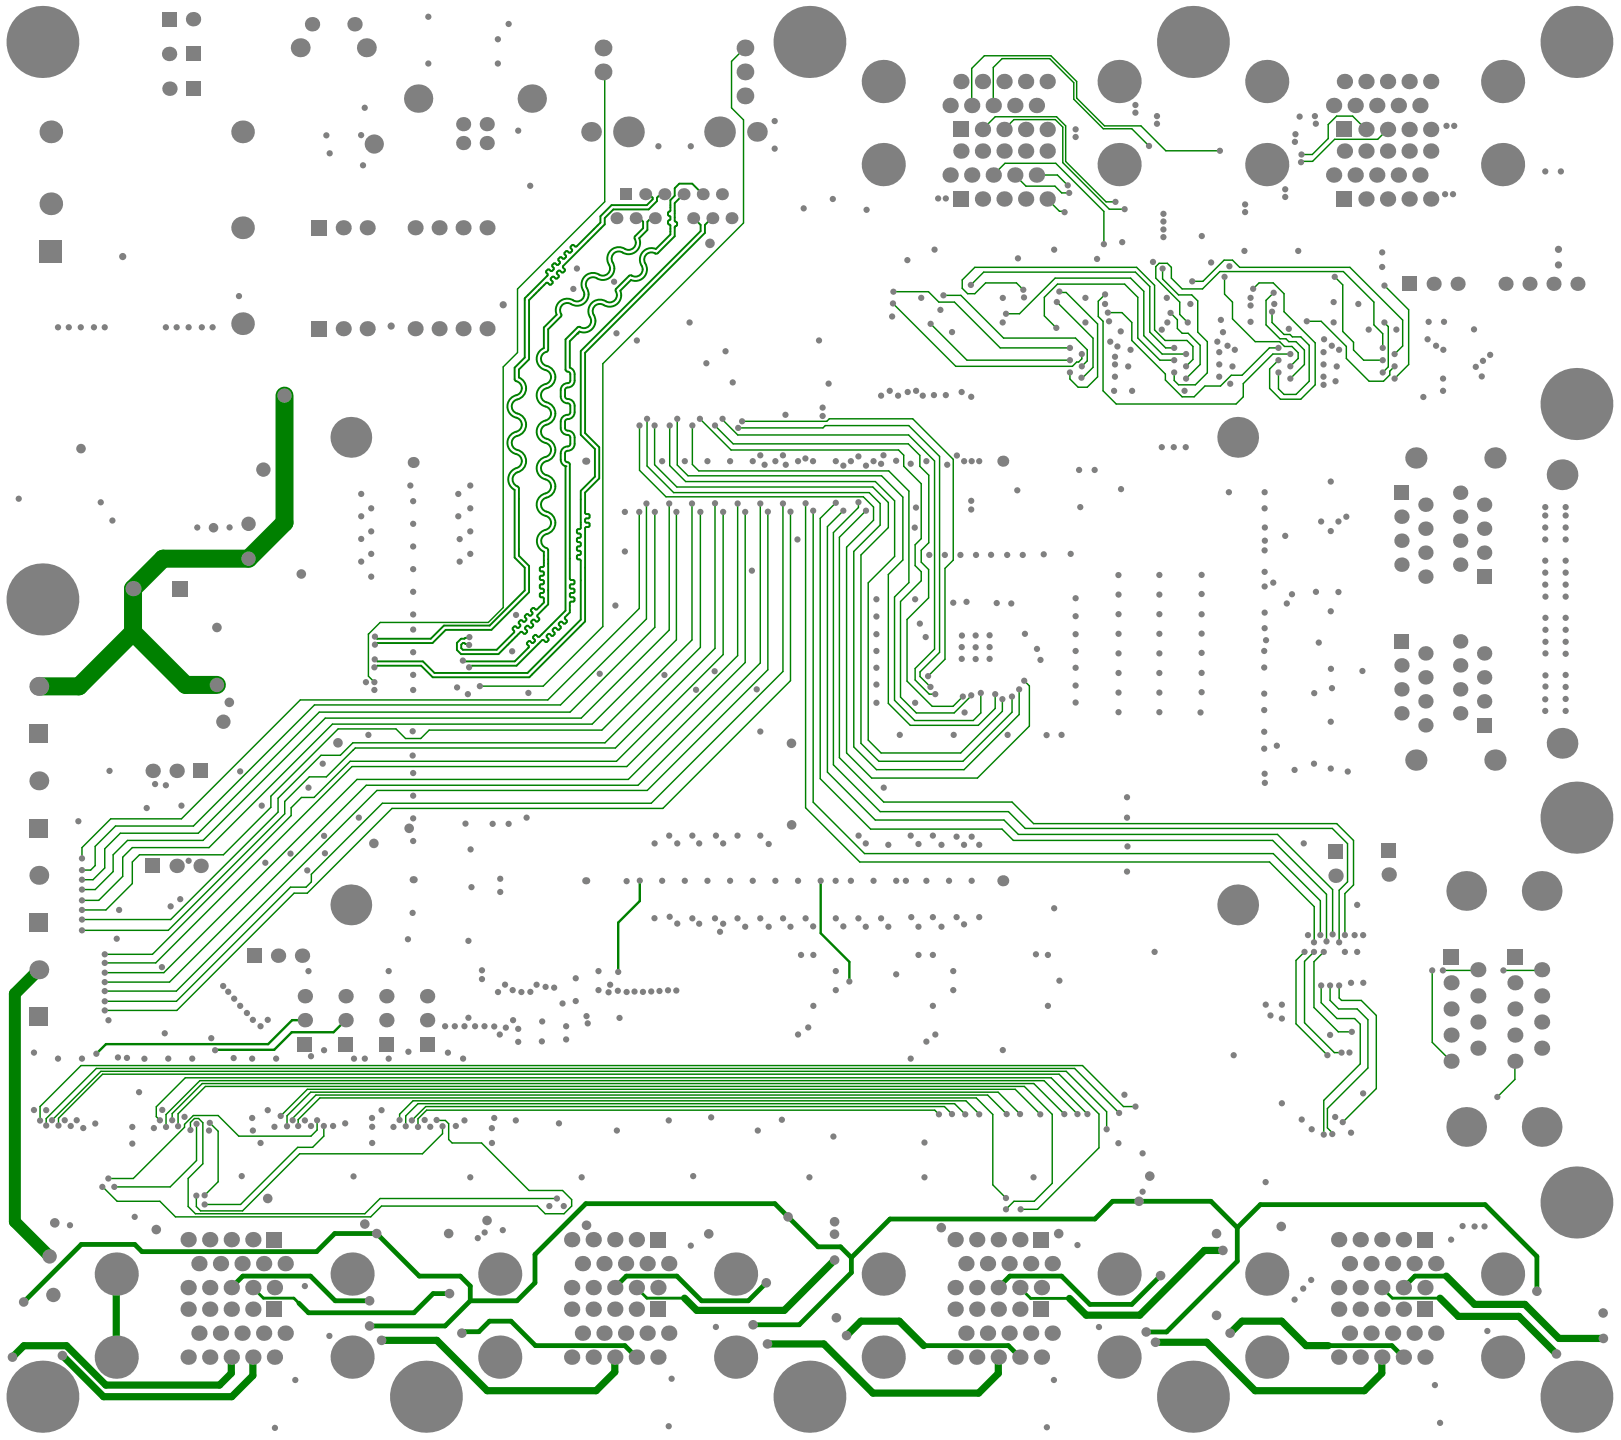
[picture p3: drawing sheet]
<svg xmlns="http://www.w3.org/2000/svg" width="572mm" height="508mm" viewBox="0 0 572 508" stroke-linecap="round" stroke-linejoin="round" font-family="sans-serif">
<g fill="none" stroke="#008000" stroke-width=".51">
<path d="M212.7 25.4l.6 .6v45.2l-30.7 30.7v22.5l-5.1 5v84.9l-5.2 5.3M342.8 37.2v-13.1l4.5-4.4h23.4l9.1 9.1v5.8l9.8 9.8h12.9l8.8 8.8h19.1M350.4 37.2v-13.4l3.1-3.1h16.8l8.5 8.5v5.8l10.4 10.4h10.1l6.1 6.1M346.6 45.7l4.5-4.5h21.6l3.2 3.2v12.6l14.3 14.2h3.3M354.2 45.7l3.5-3.5h14.6l2.6 2.6v12.6l16.4 16.4h5.4M481.9 45.7l-4.7-4.7h-5.7l-2.9 2.9v5l-5.7 5.6h-3.8M489.5 45.7l-3.5 3.4h-15.2l-7.7 7.8h-3.8l-.3 .3M262.3 78.7l-49.6 49.6v92.7l-21.1 21.1h-22.3M350.4 61.7l4.1-4.1h17.9l17 17v11.5M358 61.7l3.9 4h10.3l2.3 2.4h2.7M365.6 61.7h7.4l3.7 3.7M369.4 70.2l4.4 4.3h1.4l.4 .4"/>
<path d="M410.1 94.7v3.7l5.7 5.6h4.6l2.1 2.2v10.9l3.4 3.4v11l-4.2 4.3h-5.9l-1.6-1.6v-2.8M420.6 99.2h3.8l7.4-7.4h3l2.5 2.5h38.9l18.6 18.6v9.2l-2.8 2.8M432 97.7v6.1l2.8 2.8v5.9l8 8h8.6l1.7 1.7h2.7l2.2 2.2v2.1l-2.8 2.7M470.9 97.7l2.8 2.8v16.4l3.8 3.8v2.8l3.6 3.6h6.7M315 107.1l22.2 22.1h41.1l1.5-1.5h.7l1.1-1.1v-1.7M315.2 102.9h12.3l3.7 3.7h5.5l16.2 16.1h24.5M328.3 114.2l12.8 12.9h36.3M332.8 104.2h6.2l15 15.1h25.4l4.2 4.1v3.9l-2 1.9M342.5 100.5l4.5-4.5h53.5l5.1 5.1v16l5.6 5.6h3M354.9 110.7h4.8l12.5-12.6h26.7l4.6 4.7v15.6l6.5 6.5h8.4M361 102.2l-2.4-2.4h-10.9l-3.8 3.8h-2.5l-1.9-1.9v-2.9l4.4-4.5h57.1l6.3 6.4v15.7l3.7 3.7h7.7l2.1 2.1v4.6l-2.4 2.4M372.6 115.7l-4.2-4.3v-6.5l4.7-4.7h23.6l4.7 4.7v14.4l7.8 7.8h5"/>
<path d="M372.8 106.5l12.8 12.8v10.3l-3.7 3.7h-.4M373.7 102.9l.3 .3h2.1l11.1 11.1v18.7l-3.6 3.6h-3.3l-2.9-2.9v-2.3M389.8 103.9l-2.4 2.4v5.4l1.7 1.6v24.6l4.7 4.6h42.3l2.5-2.5v-4.7l10.4-10.4h6.2M390.8 110.3h5l3.5 3.5v6.3l11.8 11.9v2.1l5.9 5.9h4.3l3.8-3.8h5.5l3.8-3.8h3.8l9.6-9.7h3.2M412.9 110.4l2.4 2.4v3.1l1.7 1.7h2.2l4.2 4.2v6.8l-5 5M419 113.8l-2.8-2.9v-4.3l-8.5-8.5v-4l1.2-1.2h2.9l1.4 1.4v3.8l3.8 3.8h7.2l6.1-6.1h43.6l10.8 10.8v8l3.1 3.1v5M442.1 101.9l2.1-2.1h5l3.8 3.8v6.4l11 11v14.8l-5.1 5h-7.2l-3.8-3.8v-6.8l3.1-3.1M448.7 110v3.8l4.3 4.2h2.1l.8 .8h3l3 3v12.7l-4.7 4.6h-4.2l-2-1.9v-5.8M449.3 103.3l-2.7 2.7v8.6l4.9 4.9h2.2l1 1h2.5l3 3v5.1l-5 5M461 113.3h5.1l8.9 8.9v4.3l8 8h5.1l2.2-2.2v-1.4l1.7-1.7M488.4 113.8l1.4 1.4v14.2l-2 2M488.4 100.7l8.5 8.6v19.3l-4.9 5"/>
<path d="M225.6 150.1v15.8l9.3 9.4h69.7l3.6 3.6v4.6l-9.5 9.5v72.6l8.8 8.9h37.3l18.3-18.4v-14.1l-1.8-1.9M228.3 147.7v16.7l9.4 9.4h68.9l3.9 3.8v7.6l-9.3 9.3v69l8 8h30.9l19.4-19.4v-8.9M230.9 150.1v13.9l7.9 7.8h69.1l5.5 5.5v8.8l-9.7 9.7v66.4l6.4 6.4h29.6l17.3-17.4v-5.5M236.3 150.1v14.2l5.6 5.6h66.9l6.8 6.8v19.6l-9.3 9.3v55.5l4.5 4.5h28.1l14.7-14.7v-4.2M238.9 147.7v16.3l3.8 3.9h68.3l7.5 7.5v22.2l-5.1 5.1v45.4l7.7 7.8h24l6-6v-5M244.2 150.1v13.7l2.3 2.3h67l7.1 7.1v32.3l-5 5.1v36.4l7.1 7.2h20.6l2.7-2.7v-7M246.9 147.7l11 11h59.1l1.8 1.9v3.9l6.2 6.2v19.3l-2.2 2.2v7.3l2.2 2.2v3.2l-7.3 7.3v33.7l5.6 5.6h13.3l6-6.2M252.2 150.1l6.5 6.5h61.7l4.1 4.1v3.8l3.2 3.1v23.9l-2.7 2.6v4.2l2.6 2.6v10l-7.6 7.6v21.8l8.9 8.9h7.3l3.5-3.5M254.9 147.7v.4l5.4 5.4h60.2l9.2 9.1v66.4l-6.9 6.8v4.1l5 5h2.1M260.4 151h29.9l.8-.9h29.5l10.9 10.9v69.1l-6.9 6.9v1.7l3.7 3.6M261.8 148.6h29.9l.9-.9h29.4l14.3 14.3v35.6l-2.9 2.9v32.1l-6 5.9M294.8 177.4l-5.4 5.5v91.8l17.7 17.8"/>
<path d="M302.8 177.2v1.9l-8.8 8.8v81.9l16.5 16.5M297.5 180.2l-5.6 5.6v86.6l16.9 16.9M305.5 180.2l-9.4 9.3v77.8l15.7 15.6h45.2l7.6 7.7h107l5.9 5.9M193.3 246.9h-87.4l-41.9 42h-24.9l-10.2 10.1v3.8M197.7 248.7h-86.8l-42.7 42.7h-27.4l-7.2 7.2v6.8l-1.6 1.5h-3.1M201.1 251.2h-88.5l-42.7 42.7h-27.5l-5.4 5.5v6.8l-4.2 4.1h-3.9M205 253.3h-90.3l-43.1 43.2h-26.6l-5.1 5.1v5.9l-6.3 6.3h-4.7M208.9 255.5h-91.6l-43.6 43.5h-27l-3.4 3.4v6.8l-8.5 8.4h-5.9M357 245.7h.1M143.1 260.5l-3.4-3.4h-20.4l-23.7 23.8v3.9l-16.8 16.8h-29.6l-2.5 2.5v7.6l-9.3 9.3h-8.5M221.7 275h-95.8l-68.1 68.1h-20.8M225.1 277h-95.9l-69.4 69.5h-22.8"/>
<path d="M353.5 292.5l4 4h91.5l19 19M354.2 289.3l5.1 5.1h91.4l19.4 19.4M355.8 286.3l5.9 5.9h108.3l5.4 5.4M14.1 390.4l14.5-14.5h353.3l14.4 14.5M67.2 398.6v-2.6l1.4-1.4h1.5l1.5 1.5v14.5l-5.2 5.1M69.3 396.5v12.9l-9.3 9.3h-19.7M74 396.1l3 3v17.8M103.2 394.5v.7M111.9 395.2v3.4l-2.2 2.2h-25.5l-7.2-7.3h-8.8l-3.1 3.1v1.1l-18.1 18h-8.8M154 395.1l3.1 .2 1.2 1.1v5.6l1.2 1.2h10.4l16.7 16.8h11.9M344.4 387.3h-231.6l-7.6 7.7v2.2M352.1 385.3h-242.5l-8.3 8.3v3.7"/>
<path d="M358.2 384.3h-249.8l-9.4 9.4M361.4 383.3h-288.9l-9.7 9.6v4.4M364.7 382.3h-293.4l-10.6 10.6v2.3M368.3 381.2h-297.8l-11.9 12v4.4M370.8 380.2h-305.4l-10.3 10.3v3.4l1.3 1.3M387.7 393l-14.1-14h-337.4l-15.6 15.5M390.4 392.2l-14.3-14.3h-340.5l-17.3 17.3M394.8 392.6l-15.7-15.7h-345.1l-17.7 17.7"/>
</g>
<g fill="none" stroke="#008000" stroke-width=".68">
<path d="M235.7 75.1v.6M235.7 78.1v.7M236.5 76.6v.7M236.5 79.6v3.1l-5.1 5.1M238.9 78.7v.6M241.2 68.5l-3.2 3.1v6.2M247.9 68.5l-3.7-3.7h-4.6l-1.6 1.6v2.7l-1.5 1.5v3.7M221.9 97.3l-4.5 4.6M238 80.2v3.1l-5.9 6M203.7 115.5l-4.2 4.2M197.8 137.6v2.2M201.2 132v2.3"/>
<path d="M201.2 143.2v2.2M201.2 154.4v2.2"/>
</g>
<path d="M41 449.5v29.3M514.4 464.4h21.4l13.3 13.2" fill="none" stroke="#008000" stroke-width="2.5"/>
<path d="M436.5 433.1l-9.3-9.3h-34.7l-6.2 6.2h-72.3l-13.7 13.7M436.5 433.1l8.1-8.1h79.3l18.3 18.2v12.3M436.5 433.1v11.8l-25 25h-7.1M81.6 454.2l4.1-4h23.8l8.8 8.7h12.1M165.9 458.9v-5.2l-3.5-3.5h-14.5l-15-15h-14.8l-6.4 6.3h-61.6l-2.6-2.5h-18.8l-20.3 20.3M165.9 458.9l-8.9 8.9h-26.6M300.3 443.7l-3.8-3.8h-7.9l-15.2-15.3h-66.7l-18 18v9.9l-6.3 6.4h-16.5M300.3 443.7v5.3l-18.3 18.3h-16.3M409.4 450l-10.1 10.2h-14.8" fill="none" stroke="#008000" stroke-width="1.7"/>
<path d="M94.6 368.4h-57.2l-3.4 3.3" fill="none" stroke="#008000" stroke-width=".85"/>
<circle cx="199.5" cy="164.5" r=".34" fill="#008000"/>
<g fill="none" stroke="#008000" stroke-width=".68">
<path d="M230.2 70.3l-2 2.1h-12.4l-4 3.9v2.2l-8.3 8.4M232.3 69.2l-.5 .6v1.1l-3 3h-12.4l-3.1 3v2.3l-14.6 14.6M244.5 77l2.7 2.3v2.2l-42.3 42.3v29.6l5 5v9.8l-5 4.9v13.1M251.3 77l-2.6 2.3v2.9l-42.3 42.3v28.3l5 5v11l-5 5v7.1M192.7 99.8l-6.1 6.1v20.9l-3.5 3.5v2.9M192.7 96.2l.4 .4M193.1 97.2l-8 8v.6M193.2 95.1l-.5 .5M193.3 99.8l.5 .6M193.8 95.1l.4 .4M194.4 98.8l.5 .5M194.8 97.7l-.4 .4"/>
<path d="M194.9 99.9l-.4 .5M194.9 94.1l.4 .3M195.3 95.1l-.5 .4M195.3 93l-.4 .4M195.5 97.7l.5 .5M196 93l.3 .4M196.5 96.6l.5 .5M197 95.5l-.5 .5M197 97.8l-.4 .4M197.1 91.9l.3 .4M197.4 92.9l-.4 .5M197.5 90.8l-.4 .5"/>
<path d="M197.6 95.5l.5 .5M198.1 90.8l.4 .4M198.7 94.5l.5 .5M199.2 95.6l-.4 .4M199.2 89.8l.4 .3M199.6 90.8l-.5 .4M199.6 88.7l-.4 .4M200.3 88.7l.4 .3M201.4 87.6l.3 .4M201.7 88.6l-.4 .4M201.8 86.5l-.4 .5M202.4 86.5l.4 .4"/>
<path d="M222.6 98.8l-3.8 3.7M199.5 119.7v10.6M204.4 117l-3.4 3.4v9.3M199.3 137.6v2.2M202.7 132v2.3M197.8 148.8v2.2M197.8 159.9v2.3M199.3 148.8v2.2M199.3 159.9v2.3M202.7 143.2v2.2M202.7 154.4v2.2M183.1 172.3v23.8l3.5 3.5v9.3l-13.2 13.3h-16.2l-4.6 4.7h-19.6l-.7 .5"/>
<path d="M199.5 164.5v50.9l-9.2 9.2M201 163.8v40.4M191.9 194.6v5M193.4 194.1v19.1l-3.8 3.8M203.5 187.1v.6M203.5 190.2v.6M203.5 193.2v.6M203.5 196.3v.6M204 197.3h.4M204 195.8h.4M204 194.3h.4M204 192.8h.4"/>
<path d="M204 191.2h.4M204 189.7h.4M204 188.2h.4M204 186.7h.4M204.9 197.8v20.8l-18.8 18.8h-32.8l-4.1-4.1h-16.2l-.8-.7M204.9 188.7v.6M204.9 191.7v.6M204.9 194.8v.6M206.4 186.4v32.8l-19.7 19.7h-34l-4.1-4.1h-15.6l-.6 .6h-.3M206.4 183.3v.6M206.9 185.9h.6M206.9 184.4h.6"/>
<path d="M206.9 182.9h.6M206.9 181.4h.6M208 181.8v.6M208 184.9v.6M183.1 220l.4 .3M183.5 218.9l-.4 .4M184.2 218.9l.3 .4M185.1 208.3l-12.4 12.4M185.2 217.8l.4 .4M185.6 218.8l-.4 .5M185.7 216.7l-.5 .5M186.3 216.7l.4 .4"/>
<path d="M187.4 215.7l.4 .3M187.5 219.8l.5 .5M187.8 216.7l-.5 .4M187.8 214.6l-.4 .4M187.9 218.7l-.4 .4M188.5 214.6l.3 .4M188.6 218.7l.5 .5M189.6 217.6l.5 .5M190.1 218.8l-.4 .4M190.4 200.5v.6M190.4 203.6v.6M190.4 206.6v.6"/>
<path d="M190.4 209.6v.7M190.9 204.6h.5M190.9 206.1h.5M190.9 207.7h.5M190.9 209.2h.5M190.9 210.7h.5M190.9 203.1h.5M190.9 201.6h.5M190.9 200.1h.5M191.9 202v.6M191.9 205.1v.6M191.9 208.1v.6"/>
<path d="M191.9 211.2v1.4l-2.4 2.4M197.7 219.4l-.5 .4M198.3 219.4l.5 .5M199.4 218.3l.5 .6M199.9 219.5l-.4 .4M201 206.6v.6M201 209.6v.7M201 212.7v3.3l-1.6 1.7M201.5 204.6h.7M201.5 206.1h.7M201.5 207.7h.7M201.5 209.2h.7"/>
<path d="M201.5 210.7h.7M201.5 212.2h.7M202.7 205.1v.6M202.7 208.1v.6M202.7 211.2v.6M132.3 224.6l.7 .7M165.3 227.2l.2 .3M165.5 227.5h.1M180.9 222.1l.4 .4M181.3 223.1l-6.1 6.1h-11.9l-.6-.5v-1.3l.6-.5M181.4 221l-.5 .5M182 221l.4 .4"/>
<path d="M183.5 221l-.5 .4M183.6 223l-7.7 7.8h-13.3l-1.4-1.5v-2.5l1.5-1.5h1.1M184.3 223l.5 .5M185.3 221.9l.5 .5M185.8 220.8l-.5 .5M185.8 223.1l-.4 .4M186 227.3l.5 .5M186.4 220.8l.5 .6M186.4 226.3l-.4 .4M186.5 228.4l-4.9 4.9h-18l-.3-.3M187.1 226.3l.4 .4M188 220.9l-.4 .5"/>
<path d="M188.2 225.2l.4 .4M188.6 224.1l-.4 .4M188.6 226.3l-.4 .4M189.2 224.1l.5 .5M191.2 225.9l-9 8.9h-15.8l-.6 .6h-.3M191.8 225.9l.6 .5M192.9 224.8l.5 .5M193.3 223.7l-.4 .5M193.4 226l-.4 .4M194 223.7l.5 .5M195.1 222.6l.5 .6M195.5 221.6l-.4 .4"/>
<path d="M195.6 223.8l-.4 .4M196.1 221.6l.6 .5M197.2 220.5l.5 .5M197.7 221.7l-.4 .4"/>
</g>
<path d="M284.2 177.5v107.5l19.1 19.1M286.9 180.2v102.8l18.1 18.1M225.5 214.7l-32.2 32.2M270.9 236.3l-42.6 42.5h-95.3l-70.8 70.8h-25.2M16.3 394.6v2.5M467 388.2v12.1M468.3 397.9l1.7 1.7v.5M196.5 422.8h-62.4l-5.4 5.4" fill="none" stroke="#008000" stroke-width=".51"/>
<circle cx="203.7" cy="117.7" r=".34" fill="#008000"/>
<path d="M224.2 77l.7 .6h1.4l.6 .6v2.3l-2.9 2.8M227.6 68.5l.7 .7h1.4l.5 .6v.5M231 77l-.7 .6h-1.3l-.6 .6v2.9l-2.9 2.9M234.4 68.5l-.7 .7h-1.4M185.1 105.8v20.3l-3.6 3.6v4M196.4 111l-4.5 4.5v7.3M197.8 111.7l-4.4 4.5v7.2M181.5 172.8v23.9l3.6 3.6v8M163.3 226.9h.5l.4 .3h1.1M165.6 224.8l-.3 .2h-1.1l-.4 .3M172.7 220.7h-16.1l-4.6 4.6h-19" fill="none" stroke="#008000" stroke-width=".68"/>
<g fill="none" stroke="#008000" stroke-width=".51">
<path d="M262.8 16.9l-4.7 4.7v16.5l4.2 4.2v36.4M228.1 177.6v40.8l-30.4 30.3M236.1 177.6v44.7l-31.1 31M244.1 177.6v48.2l-31.8 31.8h-60.9l-3 2.9h-5.3M252.2 177.5v51.2l-35.1 35.2h-91.8l-10.2 10.2h-6l-8.7 8.6v4.4l-41 41.1h-30.5M260.2 177.6v53.7l-39.1 39.1h-96.9l-69.3 69.3h-17.9M268.2 177.6v56.3l-43.1 43.1M276.2 177.6v59.3l-46.5 46.5h-94.8l-25.1 25v2.7l-1.8 1.9h-5.5l-40.3 40.2h-25.2M225.5 180.6v34.1M231 180.6v40.7l-29.9 29.9M238.6 180.6v45.1l-29.7 29.8M247.1 180.6v47.8l-33.7 33.7h-88.9l-4.4 4.3h-6.8l-15.2 15.2v4.9l-37.9 37.9h-31.3"/>
<path d="M255.1 180.6v50.3l-37.6 37.7h-94l-12.7 12.7h-4.4l-3.7 3.7v2.7l-48.9 49h-16.8M262.9 180.6v53.1l-41.2 41.3M270.9 180.5v55.8M278.9 180.5v59.6l-45.1 45.1h-95.5l-29.9 29.9h-4.6l-41.4 41.4h-25.4M172.3 219.6h-38.2l-4.1 4.1M130 223.7h.1M130 223.7v14.8l2.1 2.1M124.5 264.7h.1M307.1 292.5h46.4M308.8 289.3h45.4M310.5 286.3h45.3M475.4 297.6v13.5l-3 3v18.3"/>
<path d="M477.5 296.5v15.7l-3.1 3v14.7M303.3 304.1h144.6l15.7 15.8-.1 12.5M305 301.1h144.2l16.6 16.7v12.1M468 315.5v16.6M470.1 313.8v15.8M460.2 335.8l-3 3v22.4l11.1 11.1M463.5 335.8l-3.3 3.3v21.7l10.5 10.5h2.6M467 335.8l-3.5 3.5v16.1l8.6 8.6h4.8M466.1 347.7v6l5.6 5.6h6.2l2 2v14l-12.9 12.9M469.2 347.7v5.2l3 3h6.6l3.8 3.8v17.1l-14.3 14.3v6.8M472.4 347.7v4.4l.9 .8h6.9l5.3 5.3v25.8l-11.8 11.9M505.3 342.3v25.4l6.6 6.7"/>
<path d="M543.9 342.1l-.3 .2h-13.2M14.1 390.4v4.9M20.6 394.5v2.6M114.2 397.2v3.6l-3.9 4h-5.3l-20.1 20.1h-12.7M156.1 397.3v2.6l-7.1 7.1h-43.3l-20.1 20.2h-14.8l-1.5-1.5v-3.9M331.2 393.1l-1.4-1.5h-179.3l-3 3.1v2.9M335.8 393l-2.6-2.6h-183l-4.9 4.9M340.5 393.1l-3.7-3.7h-189.3l-4.4 4.3v3.6M344.4 387.3l5.8 5.9v24.8l4.7 4.6M345.4 393.1l-4.6-4.8h-195.1l-4.7 4.8v2M352.1 385.3l7.8 7.7M355.1 393l-6.7-6.7h-237l-8.2 8.2"/>
<path d="M358.2 384.3l8.8 8.8M361.4 383.3l9.8 9.8v24.3l-6.3 6.4h-7.2l-2.8 2.8M364.7 382.3l10.8 10.7M368.3 381.2l11.8 11.8M370.8 380.2l12.8 12.8M387.7 393v11.9l-21.7 21.7h-5.9M390.4 392.2v6.2M396.3 390.4h4.3M36.1 418.7l5.2 5.1h15.1l5.5 5.5h68.9l3.8-3.8h55l2.7 2.7h6.7l2.7-2.7v-2.3l-3.2-3.2M66.4 415.7v9.9l2.5 2.6h59.8M77 416.9l-4.8 4.8"/>
</g>
<path d="M225.7 310.7v7.2l-7.6 7.6v17.4M289.5 310.7v18.5l10.1 10.1v6.9M107.5 359.9h-4.4l-8.5 8.5M121.9 359.9l-4.2 4.3h-14.8l-6.2 6.1-20.8 .2" fill="none" stroke="#008000" stroke-width=".85"/>
<path d="M13.7 342.1l-8.5 8.5v80.4l12.3 12.2" fill="none" stroke="#008000" stroke-width="4.2"/>
<path d="M100.4 139.6v44.8l-12.7 12.7h-30.2l-10.6 10.6v15.4M46.9 223.1l-19 19h-14.2M46.9 223.1l18.6 18.5h11" fill="none" stroke="#008000" stroke-width="6.4"/>
<path d="M4.4 478.8l4-4.1h15.1l13.8 13.9h40.1l4.2-4.1v-5.7M22 478.2l14.5 14.5h45.3l7.4-7.4M216.9 478.8v5.2l-6.6 6.6h-38.4M270.8 474.1h19.8l17.4 17.4M407.6 473.5h18.1l17.1 17.1h38.5l6.2-6.2v-5.6" fill="none" stroke="#008000" stroke-width="2.5"/>
<circle cx="509" cy="342.3" r=".25" fill="#008000"/>
<path d="M521.4 342.1l-.3 .2h-12.1M534.4 374.4v6.4l-6.2 6.2" fill="none" stroke="#008000" stroke-width=".51"/>
<path d="M158.6 456.4h-5.8l-6.8 6.7h-37.2l-3.4-3.4M270.3 452.5l-6.3 6.4h-16.5l-8.7-8.7h-17.9l-4 4M352.2 454.2l4-4h18.3l10 10M510.2 450.2h-11.1l-4 4M162.9 470.3h.5l.5-.5h5l3.8-3.7h7.6l8.6 8.6h31.5l4.1 4.1M325.9 474.7h29.8l4.1 4.1M468.6 474.7h22.4l4.1 4.1" fill="none" stroke="#008000" stroke-width="1.7"/>
<path d="M294.4 444.5l-17.7 17.8h-30.9l-4.3-4.3M431.4 441.1h-6.5l-22.8 22.9h-18.9l-5.9-6M508 458l6.4 6.4M510.2 450.2l10 10h17.8l12 12h15.6M89.2 478.8v6.5M134.6 472.8h19.5l17.8 17.8M298.7 471.2l5-5.1h13.6l8.6 8.6M352.2 478.8v5.7l-7 7h-37.2M433.9 470.3l4.3-4.2h13.9l8.7 8.6h7.8" fill="none" stroke="#008000" stroke-width="2.5"/>
<path d="M89.2 454.2l3.7 3.8h10.8l1.7 1.7M224.5 454.2l3.7 3.8h13.3M359.8 454.2l3.8 3.8h13.7M487.5 454.2l3.7 3.8h16.8" fill="none" stroke="#008000" stroke-width="1"/>
<g fill="none" stroke="#008000" stroke-width=".68">
<path d="M235.7 78.8l.8 .8M235.7 75.7l.8 .9M236.5 77.3l-.8 .8M236.5 74.3l-.8 .8M238 77.8l.9 .9M238.9 79.3l-.9 .9M192.7 99.8h.6M192.7 95.6v.6M193.1 96.6v.6M193.2 95.1h.6M194.2 95.5h.6M194.4 98.1v.7"/>
<path d="M194.8 97.7h.7M194.9 99.3v.6M194.9 93.4v.7M195.3 94.4v.7M195.3 93h.7M196 98.2h.6M196.3 93.4h.7M196.5 96v.6M197 95.5h.6M197 97.1v.7M197.1 91.3v.6M197.4 92.3v.6"/>
<path d="M197.5 90.8h.6M198.1 96h.7M198.5 91.2h.6M198.7 93.8v.7M199.2 95v.6M199.2 89.1v.7M199.6 90.1v.7M199.6 88.7h.7M200.7 89h.6M201.4 87v.6M201.7 88v.6M201.8 86.5h.6"/>
<path d="M202.8 86.9h.7M222.8 97.2h.1M222.8 97.2l-.9 .1M224 83.3l-.2 .5a2.72 2.72 0 0 1-.3 3.6 2.72 2.72 0 0 1-3.7 .1 4.2 4.2 0 0 0-4.8 1.4 4.2 4.2 0 0 0 .1 5.1 2.63 2.63 0 0 1-1.2 2.9 2.63 2.63 0 0 1-3.1-.3 4.2 4.2 0 0 0-4.9 1.4 4.2 4.2 0 0 0 .1 5.1 2.61 2.61 0 0 1-1.1 2.9 2.61 2.61 0 0 1-3.1-.3 4.1 4.1 0 0 0-4.5 .8 4.1 4.1 0 0 0-.9 4.5M225.5 84a4.1 4.1 0 0 1-1.3 4.9 4.1 4.1 0 0 1-5 0 2.58 2.58 0 0 0-3 .9 2.58 2.58 0 0 0 .1 3.2 4.1 4.1 0 0 1-1.1 4.9 4.1 4.1 0 0 1-5.1 .1 2.58 2.58 0 0 0-3 .9 2.58 2.58 0 0 0 .2 3.2 4.1 4.1 0 0 1-1.2 4.9 4.1 4.1 0 0 1-5.1 .1 2.64 2.64 0 0 0-3 .9 2.64 2.64 0 0 0 .1 3.2l-.3 .5M231.1 89.4h.1M231.1 89.4a2.58 2.58 0 0 0-3.3 .6 2.58 2.58 0 0 0 0 3.3 4.1 4.1 0 0 1-.7 4.6 4.1 4.1 0 0 1-4.5 .9M231.4 87.8a4.2 4.2 0 0 0-4.9 1.4 4.2 4.2 0 0 0 .1 5.1 2.54 2.54 0 0 1-.9 2.8 2.54 2.54 0 0 1-2.9 .1M232.1 89.3l-1 .1M193.8 100.4h.7M204.7 115.4h.1M204.7 115.4l-1 .1"/>
<path d="M217.4 101.9l-.3 .4a2.72 2.72 0 0 1-.3 3.7 2.72 2.72 0 0 1-3.6 0 4.2 4.2 0 0 0-4.9 1.4 4.2 4.2 0 0 0 .1 5.1 2.54 2.54 0 0 1-.9 2.8 2.54 2.54 0 0 1-2.8 .1M218.8 102.5a4.1 4.1 0 0 1-1.3 4.9 4.1 4.1 0 0 1-5 0 2.58 2.58 0 0 0-3 .9 2.58 2.58 0 0 0 .2 3.2 4.1 4.1 0 0 1-.8 4.5 4.1 4.1 0 0 1-4.5 1M181.5 133.7l.2 .5a2.72 2.72 0 0 1 2.4 2.8 2.72 2.72 0 0 1-2.6 2.6 4.1 4.1 0 0 0-2.5 4.4 4.1 4.1 0 0 0 3.7 3.5 2.63 2.63 0 0 1 1.3 3 2.63 2.63 0 0 1-2.5 2 4.1 4.1 0 0 0-2.5 4.4 4.1 4.1 0 0 0 3.7 3.5 2.54 2.54 0 0 1 1.4 2.6 2.54 2.54 0 0 1-2 2.1M183.1 133.2a4.1 4.1 0 0 1 2.5 4.3 4.1 4.1 0 0 1-3.6 3.6 2.63 2.63 0 0 0-1.4 2.9 2.63 2.63 0 0 0 2.5 2.1 4.1 4.1 0 0 1 2.5 4.3 4.1 4.1 0 0 1-3.6 3.5 2.63 2.63 0 0 0-1.4 3 2.63 2.63 0 0 0 2.5 2 4.1 4.1 0 0 1 2.5 4.4 4.1 4.1 0 0 1-3.5 3.5 2.72 2.72 0 0 0-1.3 2.7 2.72 2.72 0 0 0 2 2.3l.3 .5M191.9 122.8a4.1 4.1 0 0 0-2.5 4.4 4.1 4.1 0 0 0 3.6 3.5 2.63 2.63 0 0 1 1.3 3 2.63 2.63 0 0 1-2.5 2 4.1 4.1 0 0 0-2.4 4.4 4.1 4.1 0 0 0 3.6 3.5 2.63 2.63 0 0 1 1.3 2.9 2.63 2.63 0 0 1-2.5 2 4.1 4.1 0 0 0-2.4 4.4 4.1 4.1 0 0 0 3.6 3.6 2.63 2.63 0 0 1 1.3 2.9 2.63 2.63 0 0 1-2.5 2 4.1 4.1 0 0 0-2.4 4.4 4.1 4.1 0 0 0 3.6 3.5 2.63 2.63 0 0 1 1.3 2.9 2.63 2.63 0 0 1-2.5 2.1 4.1 4.1 0 0 0-2.4 4.4 4.1 4.1 0 0 0 3.6 3.5 2.64 2.64 0 0 1 1.3 2.9 2.64 2.64 0 0 1-2.5 2 4.1 4.1 0 0 0-2.4 3.8 4.1 4.1 0 0 0 2.5 3.7M193.4 123.4l-.2 .4a2.73 2.73 0 0 0-2.3 2.9 2.73 2.73 0 0 0 2.6 2.6 4.1 4.1 0 0 1 2.4 4.3 4.1 4.1 0 0 1-3.5 3.5 2.63 2.63 0 0 0-1.5 3 2.63 2.63 0 0 0 2.6 2 4.1 4.1 0 0 1 2.4 4.4 4.1 4.1 0 0 1-3.5 3.5 2.63 2.63 0 0 0-1.5 2.9 2.63 2.63 0 0 0 2.6 2.1 4.1 4.1 0 0 1 2.4 4.3 4.1 4.1 0 0 1-3.5 3.5 2.63 2.63 0 0 0-1.5 3 2.63 2.63 0 0 0 2.6 2.1 4.1 4.1 0 0 1 2.4 4.3 4.1 4.1 0 0 1-3.5 3.5 2.63 2.63 0 0 0-1.5 2.9 2.63 2.63 0 0 0 2.6 2.1 4.1 4.1 0 0 1 2.4 4.3 4.1 4.1 0 0 1-3.5 3.6 2.71 2.71 0 0 0-1.4 2.8 2.71 2.71 0 0 0 2.2 2.2l.2 .5M197.8 139.8a2.59 2.59 0 0 0 2.8 2.5l.6 .9M199.3 139.8a1.13 1.13 0 0 0 1.5 1l1.4 .9 .5 1.5M199.5 130.3l.2 .6 .6 .2a.91 .91 0 0 1 .9 .9M201 129.7l1.2 .9 .5 1.4M201.2 134.3a1.13 1.13 0 0 1-1.5 .9l-1.4 .9-.5 1.5M202.7 134.3a2.59 2.59 0 0 1-2.8 2.5l-.6 .8"/>
<path d="M197.8 151a2.59 2.59 0 0 0 2.8 2.5l.6 .9M199.3 151a1.13 1.13 0 0 0 1.5 1l1.4 .8 .5 1.6M201.2 145.4a1.13 1.13 0 0 1-1.5 1l-1.4 .8-.5 1.6M201.2 156.6a1.13 1.13 0 0 1-1.5 1l-1.4 .8-.5 1.5M202.7 156.6a2.59 2.59 0 0 1-2.8 2.5l-.6 .8M202.7 145.4a2.59 2.59 0 0 1-2.8 2.5l-.6 .9M182 165.2a4.2 4.2 0 0 0-2.7 3.6 4.2 4.2 0 0 0 2.2 4M197.8 162.2l.5 1.4 1.2 .9M199.3 162.2a1.46 1.46 0 0 0 1.5 1.1l.2 .5M191.9 199.6l-.5 .5M203.5 196.9l.5 .4M203.5 193.8l.5 .5"/>
<path d="M203.5 190.8l.5 .4M203.5 187.7l.5 .5M204 195.8l-.5 .5M204 192.8l-.5 .4M204 189.7l-.5 .5M204 186.7l-.5 .4M204.4 197.3l.5 .5M204.4 194.3l.5 .5M204.4 191.2l.5 .5M204.4 188.2l.5 .5M204.9 195.4l-.5 .4M204.9 192.3l-.5 .5"/>
<path d="M204.9 189.3l-.5 .4M204.9 186.2l-.5 .5M206.4 183.9l.5 .5M206.4 180.9l.5 .5M206.9 185.9l-.5 .5M206.9 182.9l-.5 .4M207.5 184.4l.5 .5M207.5 181.4l.5 .4M208 185.5l-.5 .4M208 182.4l-.5 .5M183.1 219.3v.7M183.5 218.9h.7"/>
<path d="M184.5 219.3h.7M185.2 217.2v.6M185.6 218.2v.6M185.7 216.7h.6M186.7 217.1h.6M187.4 215v.7M187.5 219.1v.7M187.8 216v.7M187.8 214.6h.7M187.9 218.7h.7M188.8 215h.7M189.1 219.2h.6"/>
<path d="M189.6 217v.6M190.1 218.1v.7M190.4 210.3l.5 .4M190.4 207.2l.5 .5M190.4 204.2l.5 .4M190.4 201.1l.5 .5M190.9 209.2l-.5 .4M190.9 206.1l-.5 .5M190.9 203.1l-.5 .5M190.9 200.1l-.5 .4M191.4 210.7l.5 .5M191.4 207.7l.5 .4"/>
<path d="M191.4 204.6l.5 .5M191.4 201.6l.5 .4M191.9 208.7l-.5 .5M191.9 205.7l-.5 .4M191.9 202.6l-.5 .5M197.2 219.8v.7M197.7 219.4h.6M198.8 219.9h.7M199.4 217.7v.6M199.9 218.9v.6M201 204.2l.5 .4M201 207.2l.5 .5"/>
<path d="M201 210.3l.5 .4M201.5 206.1l-.5 .5M201.5 209.2l-.5 .4M201.5 212.2l-.5 .5M202.2 204.6l.5 .5M202.2 207.7l.5 .4M202.2 210.7l.5 .5M202.7 205.7l-.5 .4M202.7 208.7l-.5 .5M202.7 211.8l-.5 .4M180.9 221.5v.6M181.3 222.5v.6"/>
<path d="M181.4 221h.6M182.4 221.4h.6M183.5 220.3v.7M183.6 223h.7M184.8 223.5h.6M185.3 221.3v.6M185.8 220.8h.6M185.8 222.4v.7M186 226.7v.6M186.4 226.3h.7M186.5 227.8v.6M186.9 221.4h.7"/>
<path d="M187.5 226.7h.7M188 220.3v.6M188.2 224.5v.7M188.6 224.1h.6M188.6 225.6v.7M189.7 224.6h.6M191.2 225.9h.6M192.4 226.4h.6M192.9 224.2v.6M193.3 223.7h.7M193.4 225.3v.7M194.5 224.2h.7"/>
<path d="M195.1 222v.6M195.5 221.6h.6M195.6 223.2v.6M196.7 222.1h.6M197.7 221v.7"/>
</g>
<g fill="#808080">
<circle cx="430.4" cy="53.2" r="1.1"/>
<circle cx="405.4" cy="51.5" r="1.1"/>
<circle cx="389.4" cy="86.1" r="1.1"/>
<circle cx="396.7" cy="73.8" r="1.1"/>
<circle cx="393.5" cy="71.2" r="1.1"/>
<circle cx="406.8" cy="92.4" r="1.1"/>
<circle cx="458.5" cy="41.1" r="1.1"/>
<circle cx="375.6" cy="74.9" r="1.1"/>
<circle cx="377.2" cy="68.1" r="1.1"/>
<circle cx="376.7" cy="65.4" r="1.1"/>
<circle cx="331" cy="70" r="1.1"/>
<circle cx="333.7" cy="70" r="1.1"/>
<circle cx="408.2" cy="43.7" r="1.1"/>
<circle cx="408.2" cy="41" r="1.1"/>
<circle cx="410.4" cy="80.9" r="1.1"/>
<circle cx="439" cy="88.5" r="1.1"/>
<circle cx="464.2" cy="43.6" r="1.1"/>
<circle cx="463.9" cy="41" r="1.1"/>
<circle cx="459.1" cy="54.5" r="1.1"/>
<circle cx="457" cy="47.3" r="1.1"/>
<circle cx="456.8" cy="50" r="1.1"/>
<circle cx="453.4" cy="66.8" r="1.1"/>
<circle cx="453.4" cy="69.5" r="1.1"/>
<circle cx="58.1" cy="364.5" r="1.1"/>
<circle cx="82.6" cy="352.3" r="1.1"/>
<circle cx="80.5" cy="349.9" r="1.1"/>
<circle cx="87.1" cy="357.4" r="1.1"/>
<circle cx="84.7" cy="354.8" r="1.1"/>
<circle cx="78.7" cy="347.8" r="1.1"/>
<circle cx="74.5" cy="366.3" r="1.1"/>
<circle cx="44.8" cy="373.2" r="1.1"/>
<circle cx="41.6" cy="373" r="1.1"/>
<circle cx="51" cy="373.5" r="1.1"/>
<circle cx="151.1" cy="5.9" r="1.1"/>
<circle cx="151.1" cy="22.4" r="1.1"/>
<circle cx="24.7" cy="432.2" r="1.1"/>
<circle cx="179.4" cy="8.5" r="1.1"/>
<circle cx="97" cy="503.7" r="1.1"/>
<circle cx="66.5" cy="115.5" r="1.1"/>
<circle cx="62.3" cy="115.5" r="1.1"/>
<circle cx="71.2" cy="115.5" r="1.1"/>
<circle cx="58.5" cy="115.5" r="1.1"/>
<circle cx="75" cy="115.5" r="1.1"/>
<circle cx="84.3" cy="104.5" r="1.1"/>
<circle cx="37" cy="115.5" r="1.1"/>
<circle cx="20.5" cy="115.5" r="1.1"/>
<circle cx="33.1" cy="115.5" r="1.1"/>
<circle cx="24.3" cy="115.5" r="1.1"/>
<circle cx="28.5" cy="115.5" r="1.1"/>
<circle cx="6.6" cy="175.9" r="1.1"/>
<circle cx="459.9" cy="297.5" r="1.1"/>
<circle cx="217.1" cy="213.6" r="1.1"/>
<circle cx="268.2" cy="258.1" r="1.1"/>
<circle cx="89.2" cy="398.8" r="1.1"/>
<circle cx="293.8" cy="70.2" r="1.1"/>
<circle cx="549.1" cy="477.6" r="1.69"/>
<circle cx="508" cy="502" r="1.1"/>
<circle cx="524.7" cy="469.5" r="1.1"/>
<circle cx="369.3" cy="503.5" r="1.1"/>
<circle cx="387.7" cy="468.1" r="1.1"/>
<circle cx="252.5" cy="468.1" r="1.1"/>
<circle cx="235.9" cy="503.1" r="1.1"/>
<circle cx="116.2" cy="471.3" r="1.1"/>
<circle cx="545.1" cy="60.5" r="1.1"/>
<circle cx="175.6" cy="13.8" r="1.1"/>
<circle cx="175.6" cy="22.4" r="1.1"/>
<circle cx="550.6" cy="60.5" r="1.1"/>
<circle cx="400.5" cy="37" r="1.1"/>
<circle cx="400.5" cy="39.8" r="1.1"/>
<circle cx="509.8" cy="68.5" r="1.1"/>
<circle cx="512.6" cy="68.5" r="1.1"/>
<circle cx="513" cy="44.4" r="1.1"/>
<circle cx="510.3" cy="44.4" r="1.1"/>
<circle cx="165.1" cy="244.9" r="1.1"/>
<circle cx="169.3" cy="242.1" r="1.1"/>
<circle cx="161.3" cy="242.5" r="1.1"/>
<circle cx="126.6" cy="288.4" r="1.1"/>
<circle cx="64" cy="284.2" r="1.1"/>
<circle cx="42" cy="321" r="1.1"/>
<circle cx="63.6" cy="317.2" r="1.1"/>
<circle cx="60.2" cy="319.7" r="1.1"/>
<circle cx="57.1" cy="341.2" r="1.1"/>
<circle cx="41.2" cy="331.2" r="1.1"/>
<circle cx="66.5" cy="303.7" r="1.1"/>
<circle cx="51.7" cy="285.1" r="1.1"/>
<circle cx="54.7" cy="276.6" r="1.1"/>
<circle cx="58.5" cy="277" r="1.1"/>
<circle cx="273.3" cy="42.7" r="1.1"/>
<circle cx="273.3" cy="52.4" r="1.1"/>
<circle cx="305.7" cy="74" r="1.1"/>
<circle cx="283.5" cy="73.5" r="1.1"/>
<circle cx="342.6" cy="140" r="1.1"/>
<circle cx="323.2" cy="137.9" r="1.1"/>
<circle cx="339.2" cy="138.3" r="1.1"/>
<circle cx="292.3" cy="135.3" r="1.1"/>
<circle cx="258.5" cy="134.9" r="1.1"/>
<circle cx="313.9" cy="137.9" r="1.1"/>
<circle cx="320.2" cy="138.3" r="1.1"/>
<circle cx="335.9" cy="117.1" r="1.1"/>
<circle cx="277.1" cy="146.3" r="1.1"/>
<circle cx="217.5" cy="117.6" r="1.1"/>
<circle cx="243.3" cy="113.8" r="1.1"/>
<circle cx="203.5" cy="94.7" r="1.1"/>
<circle cx="202.3" cy="101.9" r="1.1"/>
<circle cx="182.8" cy="46.1" r="1.1"/>
<circle cx="187" cy="65.6" r="1.1"/>
<circle cx="249.2" cy="128.1" r="1.1"/>
<circle cx="224.7" cy="120.1" r="1.1"/>
<circle cx="256" cy="123.9" r="1.1"/>
<circle cx="288.9" cy="120.1" r="1.1"/>
<circle cx="394.2" cy="122.2" r="1.1"/>
<circle cx="391.7" cy="120.5" r="1.1"/>
<circle cx="381.5" cy="133.3" r="1.1"/>
<circle cx="290.2" cy="143.8" r="1.1"/>
<circle cx="290.2" cy="146.8" r="1.1"/>
<circle cx="393.3" cy="125.9" r="1.1"/>
<circle cx="418.3" cy="157.8" r="1.1"/>
<circle cx="414.1" cy="157.8" r="1.1"/>
<circle cx="409.8" cy="157.8" r="1.1"/>
<circle cx="466.9" cy="124.2" r="1.1"/>
<circle cx="325.5" cy="139.6" r="1.1"/>
<circle cx="466.9" cy="128.6" r="1.1"/>
<circle cx="329.5" cy="139.4" r="1.1"/>
<circle cx="471.6" cy="129.3" r="1.1"/>
<circle cx="333.7" cy="139.4" r="1.1"/>
<circle cx="466.9" cy="132.9" r="1.1"/>
<circle cx="466.9" cy="135.8" r="1.1"/>
<circle cx="471.2" cy="134.5" r="1.1"/>
<circle cx="417.9" cy="137.9" r="1.1"/>
<circle cx="434" cy="135.4" r="1.1"/>
<circle cx="433.5" cy="173.6" r="1.1"/>
<circle cx="525.7" cy="125.2" r="1.1"/>
<circle cx="523.2" cy="127.3" r="1.1"/>
<circle cx="522.7" cy="132.8" r="1.1"/>
<circle cx="520.6" cy="129.4" r="1.1"/>
<circle cx="268.2" cy="160.6" r="1.1"/>
<circle cx="269.7" cy="164" r="1.1"/>
<circle cx="277.2" cy="164" r="1.1"/>
<circle cx="276.2" cy="160.6" r="1.1"/>
<circle cx="337.6" cy="160.7" r="1.1"/>
<circle cx="454.7" cy="116" r="1.1"/>
<circle cx="448.7" cy="110" r="1.1"/>
<circle cx="331.8" cy="109.3" r="1.1"/>
<circle cx="328.3" cy="114.2" r="1.1"/>
<circle cx="314.7" cy="111.7" r="1.1"/>
<circle cx="492" cy="133.6" r="1.1"/>
<circle cx="487.8" cy="131.4" r="1.1"/>
<circle cx="492" cy="129.2" r="1.1"/>
<circle cx="487.8" cy="127.1" r="1.1"/>
<circle cx="492" cy="124.9" r="1.1"/>
<circle cx="487.8" cy="122.7" r="1.1"/>
<circle cx="455.2" cy="133.6" r="1.1"/>
<circle cx="451" cy="131.4" r="1.1"/>
<circle cx="455.2" cy="129.2" r="1.1"/>
<circle cx="451" cy="127.1" r="1.1"/>
<circle cx="455.2" cy="124.9" r="1.1"/>
<circle cx="451" cy="122.7" r="1.1"/>
<circle cx="418.4" cy="133.6" r="1.1"/>
<circle cx="414.2" cy="131.4" r="1.1"/>
<circle cx="418.4" cy="129.2" r="1.1"/>
<circle cx="414.2" cy="127.1" r="1.1"/>
<circle cx="418.4" cy="124.9" r="1.1"/>
<circle cx="414.2" cy="122.7" r="1.1"/>
<circle cx="377.4" cy="131.4" r="1.1"/>
<circle cx="381.6" cy="129.2" r="1.1"/>
<circle cx="377.4" cy="127.1" r="1.1"/>
<circle cx="377.4" cy="122.7" r="1.1"/>
<circle cx="381.6" cy="124.9" r="1.1"/>
<circle cx="509.2" cy="123.4" r="1.1"/>
<circle cx="506.6" cy="122" r="1.1"/>
<circle cx="472.4" cy="123.4" r="1.1"/>
<circle cx="469.8" cy="122" r="1.1"/>
<circle cx="430.1" cy="132.9" r="1.1"/>
<circle cx="434.8" cy="129.3" r="1.1"/>
<circle cx="430.1" cy="128.6" r="1.1"/>
<circle cx="435.6" cy="123.4" r="1.1"/>
<circle cx="430.1" cy="124.2" r="1.1"/>
<circle cx="433" cy="122" r="1.1"/>
<circle cx="509.1" cy="137.9" r="1.1"/>
<circle cx="509.1" cy="133.6" r="1.1"/>
<circle cx="502.1" cy="140.1" r="1.1"/>
<circle cx="399.4" cy="137.9" r="1.1"/>
<circle cx="393" cy="137.9" r="1.1"/>
<circle cx="393.3" cy="132.9" r="1.1"/>
<circle cx="398" cy="129.3" r="1.1"/>
<circle cx="393.3" cy="128.6" r="1.1"/>
<circle cx="398.8" cy="123.4" r="1.1"/>
<circle cx="323.1" cy="179.1" r="1.1"/>
<circle cx="322.7" cy="186.1" r="1.1"/>
<circle cx="334.2" cy="164" r="1.1"/>
<circle cx="342.6" cy="179.7" r="1.1"/>
<circle cx="342.6" cy="176.7" r="1.1"/>
<circle cx="316.8" cy="139.6" r="1.1"/>
<circle cx="310.8" cy="139.6" r="1.1"/>
<circle cx="302.8" cy="161" r="1.1"/>
<circle cx="311.7" cy="160.6" r="1.1"/>
<circle cx="310.8" cy="163.6" r="1.1"/>
<circle cx="305.5" cy="164.3" r="1.1"/>
<circle cx="297.5" cy="164.3" r="1.1"/>
<circle cx="261.8" cy="148.6" r="1.1"/>
<circle cx="284.1" cy="161.7" r="1.1"/>
<circle cx="260.4" cy="151" r="1.1"/>
<circle cx="315.2" cy="102.9" r="1.1"/>
<circle cx="315" cy="107.1" r="1.1"/>
<circle cx="332.8" cy="104.2" r="1.1"/>
<circle cx="342.5" cy="100.5" r="1.1"/>
<circle cx="354.9" cy="110.7" r="1.1"/>
<circle cx="372.6" cy="115.7" r="1.1"/>
<circle cx="361" cy="102.2" r="1.1"/>
<circle cx="373.7" cy="102.9" r="1.1"/>
<circle cx="372.8" cy="106.5" r="1.1"/>
<circle cx="390.8" cy="110.3" r="1.1"/>
<circle cx="389.8" cy="103.9" r="1.1"/>
<circle cx="410.1" cy="94.7" r="1.1"/>
<circle cx="412.9" cy="110.4" r="1.1"/>
<circle cx="419" cy="113.8" r="1.1"/>
<circle cx="420.6" cy="99.2" r="1.1"/>
<circle cx="432" cy="97.7" r="1.1"/>
<circle cx="442.1" cy="101.9" r="1.1"/>
<circle cx="449.3" cy="103.3" r="1.1"/>
<circle cx="461" cy="113.3" r="1.1"/>
<circle cx="470.9" cy="97.7" r="1.1"/>
<circle cx="488.4" cy="113.8" r="1.1"/>
<circle cx="488.4" cy="100.7" r="1.1"/>
<circle cx="487.6" cy="89" r="1.1"/>
<circle cx="487.6" cy="94.2" r="1.1"/>
<circle cx="427.3" cy="92.6" r="1.1"/>
<circle cx="387" cy="91.4" r="1.1"/>
<circle cx="371.9" cy="88.1" r="1.1"/>
<circle cx="329.7" cy="88.1" r="1.1"/>
<circle cx="368.2" cy="195.6" r="1.1"/>
<circle cx="317.4" cy="259.3" r="1.1"/>
<circle cx="369.2" cy="259.3" r="1.1"/>
<circle cx="374.5" cy="259.3" r="1.1"/>
<circle cx="355.5" cy="259.3" r="1.1"/>
<circle cx="336.4" cy="259.3" r="1.1"/>
<circle cx="520" cy="116.2" r="1.1"/>
<circle cx="492.6" cy="116.3" r="1.1"/>
<circle cx="482.9" cy="116.3" r="1.1"/>
<circle cx="441.2" cy="107.8" r="1.1"/>
<circle cx="431.4" cy="117.2" r="1.1"/>
<circle cx="391.2" cy="113.3" r="1.1"/>
<circle cx="409.8" cy="116.3" r="1.1"/>
<circle cx="509.4" cy="113.5" r="1.1"/>
<circle cx="504" cy="113.5" r="1.1"/>
<circle cx="503.6" cy="119.7" r="1.1"/>
<circle cx="467.1" cy="119.7" r="1.1"/>
<circle cx="433.7" cy="93.9" r="1.1"/>
<circle cx="430.7" cy="112.9" r="1.1"/>
<circle cx="429.4" cy="120.5" r="1.1"/>
<circle cx="395.4" cy="116.9" r="1.1"/>
<circle cx="327.4" cy="238.5" r="1.1"/>
<circle cx="328.3" cy="242.3" r="1.1"/>
<circle cx="254.9" cy="147.7" r="1.1"/>
<circle cx="329.9" cy="244.9" r="1.1"/>
<circle cx="252.2" cy="150.1" r="1.1"/>
<circle cx="339.7" cy="245.7" r="1.1"/>
<circle cx="340.3" cy="251.3" r="1.1"/>
<circle cx="246.9" cy="147.7" r="1.1"/>
<circle cx="238.9" cy="147.7" r="1.1"/>
<circle cx="244.2" cy="150.1" r="1.1"/>
<circle cx="236.3" cy="150.1" r="1.1"/>
<circle cx="230.9" cy="150.1" r="1.1"/>
<circle cx="225.6" cy="150.1" r="1.1"/>
<circle cx="228.3" cy="147.7" r="1.1"/>
<circle cx="506.2" cy="488.6" r="1.1"/>
<circle cx="511.9" cy="437.3" r="1.1"/>
<circle cx="371.8" cy="486.8" r="1.1"/>
<circle cx="380.1" cy="439.2" r="1.1"/>
<circle cx="236.9" cy="486.4" r="1.1"/>
<circle cx="243.7" cy="439.4" r="1.1"/>
<circle cx="104.2" cy="486.8" r="1.1"/>
<circle cx="107.5" cy="453.7" r="1.1"/>
<circle cx="397.8" cy="298.6" r="1.1"/>
<circle cx="311.8" cy="277.9" r="1.1"/>
<circle cx="279.3" cy="291" r="1.69"/>
<circle cx="377.7" cy="195.4" r="1.1"/>
<circle cx="379.5" cy="247.8" r="1.1"/>
<circle cx="379.4" cy="241.8" r="1.1"/>
<circle cx="379.5" cy="235.6" r="1.1"/>
<circle cx="379.5" cy="229.7" r="1.1"/>
<circle cx="379.5" cy="223.7" r="1.1"/>
<circle cx="379.5" cy="217.4" r="1.1"/>
<circle cx="379.5" cy="211" r="1.1"/>
<circle cx="360.8" cy="195.8" r="1.1"/>
<circle cx="355.3" cy="195.8" r="1.1"/>
<circle cx="349.6" cy="195.7" r="1.1"/>
<circle cx="344.3" cy="195.8" r="1.1"/>
<circle cx="338.8" cy="195.8" r="1.1"/>
<circle cx="333.3" cy="195.8" r="1.1"/>
<circle cx="327.8" cy="195.8" r="1.1"/>
<circle cx="309.2" cy="211.4" r="1.1"/>
<circle cx="309.2" cy="217.5" r="1.1"/>
<circle cx="309.2" cy="223.7" r="1.1"/>
<circle cx="309.2" cy="229.7" r="1.1"/>
<circle cx="309.2" cy="235.6" r="1.1"/>
<circle cx="309.2" cy="241.5" r="1.1"/>
<circle cx="309.2" cy="247.9" r="1.1"/>
<circle cx="545.1" cy="181.9" r="1.1"/>
<circle cx="545.1" cy="186.1" r="1.1"/>
<circle cx="545.1" cy="178.9" r="1.1"/>
<circle cx="552.3" cy="178.9" r="1.1"/>
<circle cx="453.4" cy="189.1" r="1.1"/>
<circle cx="449.2" cy="205.5" r="1.1"/>
<circle cx="446.6" cy="225.8" r="1.1"/>
<circle cx="450.4" cy="263.1" r="1.1"/>
<circle cx="456.7" cy="271.6" r="1.1"/>
<circle cx="164.2" cy="290.6" r="1.1"/>
<circle cx="252.1" cy="236.8" r="1.1"/>
<circle cx="265.3" cy="201.3" r="1.1"/>
<circle cx="266.9" cy="243.2" r="1.1"/>
<circle cx="245.5" cy="243.4" r="1.1"/>
<circle cx="211.6" cy="237.7" r="1.1"/>
<circle cx="234.4" cy="238.1" r="1.1"/>
<circle cx="446.2" cy="276.2" r="1.1"/>
<circle cx="446.2" cy="186.1" r="1.1"/>
<circle cx="446.2" cy="190.7" r="1.1"/>
<circle cx="465.2" cy="226.7" r="1.1"/>
<circle cx="386.2" cy="165.8" r="1.1"/>
<circle cx="381.1" cy="178.9" r="1.1"/>
<circle cx="380.7" cy="165.8" r="1.1"/>
<circle cx="395.5" cy="172.6" r="1.1"/>
<circle cx="469.9" cy="242.8" r="1.1"/>
<circle cx="469.5" cy="254.6" r="1.1"/>
<circle cx="446.1" cy="201.7" r="1.1"/>
<circle cx="446.1" cy="216.1" r="1.1"/>
<circle cx="446.1" cy="206.9" r="1.1"/>
<circle cx="446.1" cy="221.6" r="1.1"/>
<circle cx="397.6" cy="288.4" r="1.1"/>
<circle cx="397.6" cy="307.5" r="1.1"/>
<circle cx="397.6" cy="281.3" r="1.1"/>
<circle cx="545.1" cy="202" r="1.1"/>
<circle cx="545.1" cy="197.8" r="1.1"/>
<circle cx="359.5" cy="243.2" r="1.1"/>
<circle cx="357" cy="245.7" r="1.1"/>
<circle cx="353.6" cy="246.7" r="1.1"/>
<circle cx="351.1" cy="244.9" r="1.1"/>
<circle cx="346" cy="244.5" r="1.1"/>
<circle cx="342.6" cy="245.3" r="1.1"/>
<circle cx="367.1" cy="232.8" r="1.1"/>
<circle cx="361.3" cy="240.1" r="1.1"/>
<circle cx="322.8" cy="247.9" r="1.1"/>
<circle cx="322.8" cy="211.4" r="1.1"/>
<circle cx="365.8" cy="228.9" r="1.1"/>
<circle cx="361.6" cy="223.6" r="1.1"/>
<circle cx="356.8" cy="212.9" r="1.1"/>
<circle cx="351.6" cy="212.7" r="1.1"/>
<circle cx="341" cy="212.3" r="1.1"/>
<circle cx="336.3" cy="212.6" r="1.1"/>
<circle cx="324.5" cy="220" r="1.1"/>
<circle cx="326.6" cy="224.7" r="1.1"/>
<circle cx="339.3" cy="232.4" r="1.1"/>
<circle cx="344.2" cy="232.5" r="1.1"/>
<circle cx="349.1" cy="232.4" r="1.1"/>
<circle cx="344.2" cy="224.2" r="1.1"/>
<circle cx="339.3" cy="224.2" r="1.1"/>
<circle cx="349.1" cy="224.1" r="1.1"/>
<circle cx="344.2" cy="228.3" r="1.1"/>
<circle cx="410.4" cy="75.4" r="1.1"/>
<circle cx="410.4" cy="78.1" r="1.1"/>
<circle cx="439.2" cy="74.8" r="1.1"/>
<circle cx="439.2" cy="72.1" r="1.1"/>
<circle cx="459" cy="57.2" r="1.1"/>
<circle cx="470.5" cy="106.6" r="1.1"/>
<circle cx="470.5" cy="113.7" r="1.1"/>
<circle cx="410.4" cy="83.7" r="1.1"/>
<circle cx="379.5" cy="48.3" r="1.1"/>
<circle cx="379.5" cy="45.6" r="1.1"/>
<circle cx="424" cy="83.3" r="1.1"/>
<circle cx="395.9" cy="85.4" r="1.1"/>
<circle cx="361.2" cy="104.9" r="1.1"/>
<circle cx="479.2" cy="107.2" r="1.1"/>
<circle cx="449.5" cy="107.2" r="1.1"/>
<circle cx="441.2" cy="113.5" r="1.1"/>
<circle cx="441.2" cy="105.1" r="1.1"/>
<circle cx="419.9" cy="107.2" r="1.1"/>
<circle cx="411.8" cy="113.8" r="1.1"/>
<circle cx="411.6" cy="105.1" r="1.1"/>
<circle cx="389.8" cy="107.2" r="1.1"/>
<circle cx="382.9" cy="113.8" r="1.1"/>
<circle cx="382.9" cy="105.1" r="1.1"/>
<circle cx="353.7" cy="113.8" r="1.1"/>
<circle cx="353.8" cy="105.1" r="1.1"/>
<circle cx="325" cy="105.1" r="1.1"/>
<circle cx="458" cy="88.5" r="1.1"/>
<circle cx="359.1" cy="91.1" r="1.1"/>
<circle cx="320.1" cy="91.8" r="1.1"/>
<circle cx="409" cy="251.2" r="1.1"/>
<circle cx="409" cy="244.3" r="1.1"/>
<circle cx="409" cy="237.4" r="1.1"/>
<circle cx="409" cy="230.5" r="1.1"/>
<circle cx="409" cy="223.6" r="1.1"/>
<circle cx="409" cy="216.7" r="1.1"/>
<circle cx="409" cy="209.8" r="1.1"/>
<circle cx="409" cy="202.8" r="1.1"/>
<circle cx="394.6" cy="251.2" r="1.1"/>
<circle cx="394.6" cy="244.3" r="1.1"/>
<circle cx="394.6" cy="237.4" r="1.1"/>
<circle cx="394.6" cy="230.5" r="1.1"/>
<circle cx="394.6" cy="223.6" r="1.1"/>
<circle cx="394.6" cy="216.7" r="1.1"/>
<circle cx="394.6" cy="209.8" r="1.1"/>
<circle cx="394.6" cy="202.9" r="1.1"/>
<circle cx="423.5" cy="251.3" r="1.1"/>
<circle cx="423.9" cy="244.2" r="1.1"/>
<circle cx="423.9" cy="237.4" r="1.1"/>
<circle cx="423.9" cy="230.3" r="1.1"/>
<circle cx="423.9" cy="223.5" r="1.1"/>
<circle cx="423.9" cy="216.7" r="1.1"/>
<circle cx="423.9" cy="209.6" r="1.1"/>
<circle cx="423.9" cy="202.8" r="1.1"/>
<circle cx="475" cy="182.3" r="1.1"/>
<circle cx="466.1" cy="184" r="1.1"/>
<circle cx="453.9" cy="212.9" r="1.1"/>
<circle cx="455.8" cy="209.6" r="1.1"/>
<circle cx="480.6" cy="236.7" r="1.1"/>
<circle cx="463.6" cy="244.5" r="1.1"/>
<circle cx="475.5" cy="272.2" r="1.1"/>
<circle cx="463.5" cy="269.4" r="1.1"/>
<circle cx="464.2" cy="208.8" r="1.1"/>
<circle cx="472.2" cy="208.9" r="1.1"/>
<circle cx="469.5" cy="235.9" r="1.1"/>
<circle cx="469.5" cy="271.1" r="1.1"/>
<circle cx="545.2" cy="218" r="1.1"/>
<circle cx="545.2" cy="238.3" r="1.1"/>
<circle cx="545.2" cy="230.5" r="1.1"/>
<circle cx="469.5" cy="215.6" r="1.1"/>
<circle cx="472.2" cy="184" r="1.1"/>
<circle cx="469.5" cy="169.9" r="1.1"/>
<circle cx="469.5" cy="187.4" r="1.1"/>
<circle cx="446.1" cy="273" r="1.1"/>
<circle cx="446" cy="264.1" r="1.1"/>
<circle cx="446" cy="258.2" r="1.1"/>
<circle cx="446" cy="250.5" r="1.1"/>
<circle cx="446" cy="244.7" r="1.1"/>
<circle cx="446" cy="235.5" r="1.1"/>
<circle cx="446" cy="229.6" r="1.1"/>
<circle cx="446.1" cy="194.2" r="1.1"/>
<circle cx="446.1" cy="179.3" r="1.1"/>
<circle cx="446.1" cy="173.6" r="1.1"/>
<circle cx="545.2" cy="210.5" r="1.1"/>
<circle cx="545.1" cy="206.3" r="1.1"/>
<circle cx="545.1" cy="250.8" r="1.1"/>
<circle cx="545.1" cy="246.7" r="1.1"/>
<circle cx="545.1" cy="190.3" r="1.1"/>
<circle cx="545.2" cy="222.2" r="1.1"/>
<circle cx="545.2" cy="226.4" r="1.1"/>
<circle cx="545.2" cy="242.2" r="1.1"/>
<circle cx="552.3" cy="238.1" r="1.1"/>
<circle cx="552.3" cy="181.9" r="1.1"/>
<circle cx="552.3" cy="186.1" r="1.1"/>
<circle cx="552.3" cy="190.3" r="1.1"/>
<circle cx="552.3" cy="197.8" r="1.1"/>
<circle cx="552.3" cy="202" r="1.1"/>
<circle cx="552.3" cy="206.3" r="1.1"/>
<circle cx="552.3" cy="210.5" r="1.1"/>
<circle cx="552.3" cy="218" r="1.1"/>
<circle cx="552.3" cy="222.2" r="1.1"/>
<circle cx="552.3" cy="226.4" r="1.1"/>
<circle cx="552.3" cy="230.6" r="1.1"/>
<circle cx="552.3" cy="242.3" r="1.1"/>
<circle cx="552.3" cy="246.6" r="1.1"/>
<circle cx="552.3" cy="250.8" r="1.1"/>
<circle cx="401.8" cy="423.8" r="1.69"/>
<circle cx="409.4" cy="450" r="1.69"/>
<circle cx="163.4" cy="373.5" r="1.1"/>
<circle cx="144.1" cy="371" r="1.1"/>
<circle cx="134.6" cy="391.6" r="1.1"/>
<circle cx="158" cy="371.4" r="1.1"/>
<circle cx="128.7" cy="373.5" r="1.1"/>
<circle cx="137.1" cy="373.5" r="1.1"/>
<circle cx="279.2" cy="262.2" r="1.69"/>
<circle cx="339.3" cy="228.3" r="1.1"/>
<circle cx="349.1" cy="228.3" r="1.1"/>
<circle cx="27.6" cy="289.7" r="1.1"/>
<circle cx="114.6" cy="301" r="1.1"/>
<circle cx="108.4" cy="307.1" r="1.1"/>
<circle cx="191.3" cy="360.3" r="1.1"/>
<circle cx="185.8" cy="288.4" r="1.1"/>
<circle cx="549.8" cy="88" r="1.27"/>
<circle cx="549.8" cy="93.5" r="1.27"/>
<circle cx="452" cy="432.7" r="1.69"/>
<circle cx="115.1" cy="47.7" r="1.1"/>
<circle cx="132" cy="50.8" r="3.4"/>
<circle cx="128.1" cy="58.3" r="1.1"/>
<circle cx="116.3" cy="54.1" r="1.1"/>
<circle cx="128.7" cy="38" r="1.1"/>
<circle cx="127.4" cy="47.7" r="1.1"/>
<circle cx="43.3" cy="90.5" r="1.27"/>
<circle cx="177.5" cy="107.5" r="1.27"/>
<circle cx="138" cy="115" r="1.27"/>
<circle cx="340.1" cy="326.1" r="1.1"/>
<circle cx="69.3" cy="396.5" r="1.1"/>
<circle cx="74" cy="396.1" r="1.1"/>
<circle cx="38.3" cy="359.9" r="1.1"/>
<circle cx="162.2" cy="190.2" r="1.1"/>
<circle cx="162.2" cy="198.1" r="1.1"/>
<circle cx="113.8" cy="269.4" r="1.1"/>
<circle cx="93.6" cy="304.4" r="1.1"/>
<circle cx="82.4" cy="373.3" r="1.1"/>
<circle cx="34" cy="371.7" r="1.1"/>
<circle cx="28.9" cy="373.5" r="1.1"/>
<circle cx="160.8" cy="397.2" r="1.1"/>
<circle cx="103.2" cy="395.2" r="1.1"/>
<circle cx="101.3" cy="397.3" r="1.1"/>
<circle cx="96.8" cy="397.5" r="1.1"/>
<circle cx="99" cy="393.7" r="1.1"/>
<circle cx="65.1" cy="394" r="1.1"/>
<circle cx="60.7" cy="395.2" r="1.1"/>
<circle cx="62.8" cy="397.3" r="1.1"/>
<circle cx="57.2" cy="391.6" r="1.1"/>
<circle cx="58.6" cy="397.6" r="1.1"/>
<circle cx="189.3" cy="347.4" r="1.1"/>
<circle cx="192.5" cy="348.1" r="1.1"/>
<circle cx="229.7" cy="349.8" r="1.1"/>
<circle cx="226.8" cy="349.9" r="1.1"/>
<circle cx="223.8" cy="349.8" r="1.1"/>
<circle cx="221.1" cy="350" r="1.1"/>
<circle cx="218" cy="349.5" r="1.1"/>
<circle cx="215.2" cy="347.4" r="1.1"/>
<circle cx="218.6" cy="359.1" r="1.1"/>
<circle cx="235.7" cy="349.4" r="1.1"/>
<circle cx="254" cy="328.7" r="1.1"/>
<circle cx="255.1" cy="325.9" r="1.1"/>
<circle cx="246.7" cy="325.9" r="1.1"/>
<circle cx="238.9" cy="325.8" r="1.1"/>
<circle cx="236.2" cy="323.4" r="1.1"/>
<circle cx="230.9" cy="323.9" r="1.1"/>
<circle cx="163.3" cy="233" r="1.1"/>
<circle cx="165.5" cy="235.4" r="1.1"/>
<circle cx="165.5" cy="227.5" r="1.1"/>
<circle cx="182" cy="216.9" r="1.1"/>
<circle cx="132.1" cy="235.4" r="1.1"/>
<circle cx="132.2" cy="232.6" r="1.1"/>
<circle cx="132.3" cy="227.4" r="1.1"/>
<circle cx="132.3" cy="224.6" r="1.1"/>
<circle cx="145.6" cy="258" r="1.1"/>
<circle cx="467" cy="400.3" r="1.1"/>
<circle cx="470" cy="400.1" r="1.1"/>
<circle cx="471" cy="394" r="1.1"/>
<circle cx="193.8" cy="425.5" r="1.1"/>
<circle cx="38.2" cy="415.7" r="1.1"/>
<circle cx="25" cy="397.2" r="1.1"/>
<circle cx="186.4" cy="244.5" r="1.1"/>
<circle cx="180.7" cy="229.8" r="1.1"/>
<circle cx="130" cy="259.3" r="1.1"/>
<circle cx="129.1" cy="240.7" r="1.1"/>
<circle cx="132.1" cy="243.4" r="1.1"/>
<circle cx="165.6" cy="224.8" r="1.1"/>
<circle cx="144.3" cy="292.2" r="1.69"/>
<circle cx="131.9" cy="297.5" r="1.69"/>
<circle cx="206.9" cy="358.5" r="1.1"/>
<circle cx="250.9" cy="394.2" r="1.1"/>
<circle cx="214.7" cy="350.1" r="1.1"/>
<circle cx="80.9" cy="247.8" r="1.69"/>
<circle cx="35.5" cy="177.2" r="1.1"/>
<circle cx="49.1" cy="385.3" r="1.1"/>
<circle cx="89" cy="394.4" r="1.1"/>
<circle cx="131.2" cy="394.4" r="1.1"/>
<circle cx="178.2" cy="347.4" r="1.1"/>
<circle cx="232.6" cy="349.6" r="1.1"/>
<circle cx="238.6" cy="349.4" r="1.1"/>
<circle cx="371.9" cy="320.4" r="1.1"/>
<circle cx="358.9" cy="173" r="1.1"/>
<circle cx="319.6" cy="310.7" r="1.1"/>
<circle cx="316.2" cy="310.7" r="1.1"/>
<circle cx="281.3" cy="190.3" r="1.1"/>
<circle cx="299.6" cy="346.2" r="1.1"/>
<circle cx="316.2" cy="343.7" r="1.1"/>
<circle cx="218.1" cy="342.9" r="1.1"/>
<circle cx="78.8" cy="254.6" r="2.54"/>
<circle cx="92.3" cy="284.2" r="1.1"/>
<circle cx="84.7" cy="272.1" r="1.1"/>
<circle cx="22" cy="478.2" r="1.69"/>
<circle cx="468" cy="332.1" r="1.1"/>
<circle cx="470.1" cy="329.6" r="1.1"/>
<circle cx="474.4" cy="329.9" r="1.1"/>
<circle cx="472.4" cy="332.4" r="1.1"/>
<circle cx="465.8" cy="329.9" r="1.1"/>
<circle cx="463.5" cy="332.4" r="1.1"/>
<circle cx="305.5" cy="180.2" r="1.1"/>
<circle cx="302.8" cy="177.2" r="1.1"/>
<circle cx="297.5" cy="180.2" r="1.1"/>
<circle cx="294.8" cy="177.4" r="1.1"/>
<circle cx="286.9" cy="180.2" r="1.1"/>
<circle cx="284.2" cy="177.5" r="1.1"/>
<circle cx="244.2" cy="324" r="1.1"/>
<circle cx="252.2" cy="324" r="1.1"/>
<circle cx="260.2" cy="324" r="1.1"/>
<circle cx="262.9" cy="326.9" r="1.1"/>
<circle cx="268.2" cy="324" r="1.1"/>
<circle cx="271.2" cy="326.9" r="1.1"/>
<circle cx="276.2" cy="324" r="1.1"/>
<circle cx="278.9" cy="326.9" r="1.1"/>
<circle cx="284.2" cy="324" r="1.1"/>
<circle cx="286.9" cy="326.8" r="1.1"/>
<circle cx="294.9" cy="324" r="1.1"/>
<circle cx="297.5" cy="326.8" r="1.1"/>
<circle cx="302.8" cy="324" r="1.1"/>
<circle cx="305.4" cy="326.9" r="1.1"/>
<circle cx="310.8" cy="324" r="1.1"/>
<circle cx="313.4" cy="326.9" r="1.1"/>
<circle cx="321.5" cy="323.5" r="1.1"/>
<circle cx="324" cy="326.9" r="1.1"/>
<circle cx="329.1" cy="323.5" r="1.1"/>
<circle cx="332.1" cy="326.9" r="1.1"/>
<circle cx="337.5" cy="323.5" r="1.1"/>
<circle cx="345.4" cy="323.5" r="1.1"/>
<circle cx="345.4" cy="298" r="1.1"/>
<circle cx="342.8" cy="295.2" r="1.1"/>
<circle cx="340.1" cy="298" r="1.1"/>
<circle cx="337.5" cy="295.2" r="1.1"/>
<circle cx="332.1" cy="298" r="1.1"/>
<circle cx="329.1" cy="294.8" r="1.1"/>
<circle cx="324" cy="297.8" r="1.1"/>
<circle cx="321.3" cy="294.8" r="1.1"/>
<circle cx="313.4" cy="298" r="1.1"/>
<circle cx="305.4" cy="297.5" r="1.1"/>
<circle cx="302.9" cy="294.8" r="1.1"/>
<circle cx="271.2" cy="297.8" r="1.1"/>
<circle cx="268.2" cy="294.8" r="1.1"/>
<circle cx="260.2" cy="294.8" r="1.1"/>
<circle cx="255.1" cy="297.5" r="1.1"/>
<circle cx="252.6" cy="294.8" r="1.1"/>
<circle cx="246.7" cy="297.5" r="1.1"/>
<circle cx="244.2" cy="294.8" r="1.1"/>
<circle cx="238.9" cy="297.5" r="1.1"/>
<circle cx="236.1" cy="294.8" r="1.1"/>
<circle cx="230.9" cy="297.5" r="1.1"/>
<circle cx="176.5" cy="314.7" r="1.1"/>
<circle cx="170" cy="345.4" r="1.1"/>
<circle cx="166" cy="299.7" r="1.1"/>
<circle cx="165.3" cy="331.9" r="1.1"/>
<circle cx="179.4" cy="290.6" r="1.1"/>
<circle cx="173.8" cy="290.6" r="1.1"/>
<circle cx="170" cy="342.3" r="1.1"/>
<circle cx="145.8" cy="200.8" r="1.1"/>
<circle cx="145.8" cy="192.8" r="1.1"/>
<circle cx="145.6" cy="266.5" r="1.1"/>
<circle cx="145.8" cy="280.7" r="1.1"/>
<circle cx="145.8" cy="288.7" r="1.1"/>
<circle cx="145.6" cy="322" r="1.1"/>
<circle cx="145.8" cy="184.8" r="1.1"/>
<circle cx="145.8" cy="208.8" r="1.1"/>
<circle cx="145.8" cy="216.8" r="1.1"/>
<circle cx="145.8" cy="222.1" r="1.1"/>
<circle cx="145.8" cy="230.1" r="1.1"/>
<circle cx="145.8" cy="238.1" r="1.1"/>
<circle cx="145.8" cy="243.4" r="1.1"/>
<circle cx="145.8" cy="272.7" r="1.1"/>
<circle cx="145.8" cy="296.7" r="1.1"/>
<circle cx="181" cy="359.9" r="1.1"/>
<circle cx="174.4" cy="362.1" r="1.1"/>
<circle cx="176.3" cy="365" r="1.1"/>
<circle cx="178.4" cy="362.5" r="1.1"/>
<circle cx="182.8" cy="363" r="1.1"/>
<circle cx="182.8" cy="367.5" r="1.1"/>
<circle cx="165.9" cy="195.4" r="1.1"/>
<circle cx="106.3" cy="202.5" r="1.69"/>
<circle cx="165.9" cy="187.5" r="1.1"/>
<circle cx="161.7" cy="182.1" r="1.1"/>
<circle cx="165.9" cy="179.3" r="1.1"/>
<circle cx="161.7" cy="174.2" r="1.1"/>
<circle cx="165.9" cy="171.3" r="1.1"/>
<circle cx="131" cy="203.4" r="1.1"/>
<circle cx="127.4" cy="198.1" r="1.1"/>
<circle cx="131" cy="195.4" r="1.1"/>
<circle cx="127.4" cy="190.1" r="1.1"/>
<circle cx="131" cy="187.5" r="1.1"/>
<circle cx="127.4" cy="182.1" r="1.1"/>
<circle cx="131" cy="179.3" r="1.1"/>
<circle cx="127.4" cy="174.2" r="1.1"/>
<circle cx="144.8" cy="171.3" r="1.1"/>
<circle cx="114.3" cy="294.9" r="1.1"/>
<circle cx="278.9" cy="180.5" r="1.1"/>
<circle cx="276.2" cy="177.6" r="1.1"/>
<circle cx="270.9" cy="180.5" r="1.1"/>
<circle cx="268.2" cy="177.6" r="1.1"/>
<circle cx="262.9" cy="180.6" r="1.1"/>
<circle cx="260.2" cy="177.6" r="1.1"/>
<circle cx="255.1" cy="180.6" r="1.1"/>
<circle cx="252.2" cy="177.5" r="1.1"/>
<circle cx="247.1" cy="180.6" r="1.1"/>
<circle cx="244.1" cy="177.6" r="1.1"/>
<circle cx="238.6" cy="180.6" r="1.1"/>
<circle cx="236.1" cy="177.6" r="1.1"/>
<circle cx="231" cy="180.6" r="1.1"/>
<circle cx="228.1" cy="177.6" r="1.1"/>
<circle cx="225.5" cy="180.6" r="1.1"/>
<circle cx="94.4" cy="359.8" r="1.1"/>
<circle cx="91.9" cy="362" r="1.1"/>
<circle cx="89.2" cy="359.8" r="1.1"/>
<circle cx="109.7" cy="372.6" r="1.1"/>
<circle cx="170.9" cy="362" r="1.1"/>
<circle cx="167.6" cy="362" r="1.1"/>
<circle cx="163.9" cy="362" r="1.1"/>
<circle cx="160.4" cy="362" r="1.1"/>
<circle cx="157" cy="362" r="1.1"/>
<circle cx="37" cy="356.5" r="1.1"/>
<circle cx="37" cy="353.2" r="1.1"/>
<circle cx="37" cy="349.6" r="1.1"/>
<circle cx="37" cy="346.5" r="1.1"/>
<circle cx="37" cy="343.1" r="1.1"/>
<circle cx="37" cy="339.7" r="1.1"/>
<circle cx="37" cy="336.7" r="1.1"/>
<circle cx="28.9" cy="328.2" r="1.1"/>
<circle cx="28.9" cy="324.4" r="1.1"/>
<circle cx="28.9" cy="321" r="1.1"/>
<circle cx="28.9" cy="317.6" r="1.1"/>
<circle cx="28.9" cy="313.8" r="1.1"/>
<circle cx="28.9" cy="310.3" r="1.1"/>
<circle cx="28.9" cy="306.9" r="1.1"/>
<circle cx="28.9" cy="302.8" r="1.1"/>
<circle cx="124.9" cy="373.5" r="1.1"/>
<circle cx="121.8" cy="396.3" r="1.1"/>
<circle cx="163.9" cy="395.3" r="1.1"/>
<circle cx="12" cy="371.3" r="1.1"/>
<circle cx="477.9" cy="329.9" r="1.1"/>
<circle cx="321.3" cy="163.6" r="1.1"/>
<circle cx="294.9" cy="162.7" r="1.1"/>
<circle cx="286.8" cy="162.7" r="1.1"/>
<circle cx="316.1" cy="162.5" r="1.1"/>
<circle cx="220.4" cy="194.5" r="1.1"/>
<circle cx="191.2" cy="367.4" r="1.1"/>
<circle cx="448.2" cy="358.2" r="1.1"/>
<circle cx="243.7" cy="51.6" r="1.1"/>
<circle cx="232.3" cy="51.6" r="1.1"/>
<circle cx="138.8" cy="397.6" r="1.1"/>
<circle cx="12" cy="391.6" r="1.1"/>
<circle cx="33.6" cy="396.4" r="1.1"/>
<circle cx="54.3" cy="398" r="1.1"/>
<circle cx="73.7" cy="398.8" r="1.1"/>
<circle cx="117.5" cy="397.2" r="1.1"/>
<circle cx="462.6" cy="451.5" r="1.1"/>
<circle cx="87.7" cy="184.8" r="2.54"/>
<circle cx="92.9" cy="165.7" r="2.54"/>
<circle cx="394.5" cy="403.3" r="1.1"/>
<circle cx="390.4" cy="398.4" r="1.1"/>
<circle cx="523.7" cy="432.7" r="1.1"/>
<circle cx="520.2" cy="432.7" r="1.1"/>
<circle cx="516" cy="432.5" r="1.1"/>
<circle cx="456.7" cy="458.5" r="1.1"/>
<circle cx="459.7" cy="454.6" r="1.1"/>
<circle cx="354.9" cy="422.6" r="1.1"/>
<circle cx="354.9" cy="426.6" r="1.1"/>
<circle cx="360.1" cy="426.6" r="1.1"/>
<circle cx="400.6" cy="390.4" r="1.1"/>
<circle cx="394.8" cy="392.6" r="1.1"/>
<circle cx="383.6" cy="393" r="1.1"/>
<circle cx="380.1" cy="393" r="1.1"/>
<circle cx="375.5" cy="393" r="1.1"/>
<circle cx="367" cy="393.1" r="1.1"/>
<circle cx="359.8" cy="393" r="1.1"/>
<circle cx="355.1" cy="393" r="1.1"/>
<circle cx="331.2" cy="393.1" r="1.1"/>
<circle cx="335.8" cy="393" r="1.1"/>
<circle cx="345.4" cy="393.1" r="1.1"/>
<circle cx="340.5" cy="393.1" r="1.1"/>
<circle cx="326.1" cy="403.1" r="1.1"/>
<circle cx="91.9" cy="403.2" r="1.1"/>
<circle cx="75.9" cy="370.5" r="1.1"/>
<circle cx="67.2" cy="398.6" r="1.1"/>
<circle cx="171" cy="434.8" r="1.1"/>
<circle cx="168.5" cy="436.8" r="1.1"/>
<circle cx="177.4" cy="434" r="1.1"/>
<circle cx="27.1" cy="395.2" r="1.1"/>
<circle cx="196.5" cy="422.8" r="1.1"/>
<circle cx="198.9" cy="425.5" r="1.1"/>
<circle cx="206.9" cy="432.2" r="1.69"/>
<circle cx="72.2" cy="424.9" r="1.1"/>
<circle cx="72.2" cy="421.7" r="1.1"/>
<circle cx="69.3" cy="421.8" r="1.1"/>
<circle cx="40.3" cy="418.7" r="1.1"/>
<circle cx="36.1" cy="418.7" r="1.1"/>
<circle cx="446.5" cy="417" r="1.1"/>
<circle cx="403.1" cy="420.4" r="1.1"/>
<circle cx="364.6" cy="415.3" r="1.1"/>
<circle cx="326.1" cy="415.3" r="1.1"/>
<circle cx="285.5" cy="415.3" r="1.1"/>
<circle cx="244.5" cy="414.9" r="1.1"/>
<circle cx="205.2" cy="415.3" r="1.1"/>
<circle cx="165.9" cy="415.3" r="1.1"/>
<circle cx="124.7" cy="415" r="1.1"/>
<circle cx="85.3" cy="414.9" r="1.1"/>
<circle cx="47.5" cy="429.3" r="1.1"/>
<circle cx="114.3" cy="370.5" r="1.1"/>
<circle cx="197.2" cy="396.3" r="1.1"/>
<circle cx="235.9" cy="395.3" r="1.1"/>
<circle cx="275.8" cy="395" r="1.1"/>
<circle cx="321.3" cy="373.5" r="1.1"/>
<circle cx="353.8" cy="370.4" r="1.1"/>
<circle cx="396.7" cy="386.2" r="1.1"/>
<circle cx="480.9" cy="385.7" r="1.1"/>
<circle cx="435.2" cy="372.3" r="1.1"/>
<circle cx="16.3" cy="397.1" r="1.1"/>
<circle cx="20.6" cy="397.1" r="1.1"/>
<circle cx="18.3" cy="395.2" r="1.1"/>
<circle cx="403.1" cy="406.9" r="1.1"/>
<circle cx="16.3" cy="391.6" r="1.1"/>
<circle cx="182" cy="395.3" r="1.1"/>
<circle cx="220.4" cy="180.6" r="1.1"/>
<circle cx="250.5" cy="85.9" r="1.69"/>
<circle cx="18.8" cy="456.8" r="2.54"/>
<circle cx="407.6" cy="473.5" r="1.69"/>
<circle cx="295.1" cy="464.9" r="1.69"/>
<circle cx="270.8" cy="474.1" r="1.69"/>
<circle cx="76.5" cy="241.6" r="2.54"/>
<circle cx="76.5" cy="221.4" r="1.69"/>
<circle cx="119.2" cy="262.1" r="1.69"/>
<circle cx="81" cy="186.1" r="1.1"/>
<circle cx="69.6" cy="186.1" r="1.1"/>
<circle cx="75.3" cy="186.2" r="1.69"/>
<circle cx="39.7" cy="183.6" r="1.1"/>
<circle cx="28.6" cy="158.3" r="1.69"/>
<circle cx="156.1" cy="397.3" r="1.1"/>
<circle cx="154" cy="395.1" r="1.1"/>
<circle cx="151.8" cy="397.5" r="1.1"/>
<circle cx="149.8" cy="395.1" r="1.1"/>
<circle cx="147.5" cy="397.6" r="1.1"/>
<circle cx="145.3" cy="395.3" r="1.1"/>
<circle cx="143.1" cy="397.3" r="1.1"/>
<circle cx="141" cy="395.1" r="1.1"/>
<circle cx="114.2" cy="397.2" r="1.1"/>
<circle cx="109.7" cy="397.2" r="1.1"/>
<circle cx="105.2" cy="397.2" r="1.1"/>
<circle cx="111.9" cy="395.2" r="1.1"/>
<circle cx="107.5" cy="395.3" r="1.1"/>
<circle cx="56.4" cy="395.2" r="1.1"/>
<circle cx="14.1" cy="395.3" r="1.1"/>
<circle cx="29.4" cy="398" r="1.1"/>
<circle cx="22.8" cy="395.2" r="1.1"/>
<circle cx="174.4" cy="394.4" r="1.1"/>
<circle cx="173.5" cy="398" r="1.1"/>
<circle cx="131.3" cy="397.5" r="1.1"/>
<circle cx="46.7" cy="397.6" r="1.1"/>
<circle cx="173.5" cy="403.2" r="1.1"/>
<circle cx="131.3" cy="403.2" r="1.1"/>
<circle cx="46.7" cy="403.4" r="1.1"/>
<circle cx="94.4" cy="391.6" r="1.1"/>
<circle cx="267.3" cy="398.8" r="1.1"/>
<circle cx="217.6" cy="398.8" r="1.1"/>
<circle cx="294" cy="400.9" r="1.1"/>
<circle cx="462.7" cy="398.4" r="1.1"/>
<circle cx="369.7" cy="336.9" r="1.1"/>
<circle cx="369.7" cy="354.8" r="1.1"/>
<circle cx="329.1" cy="354.8" r="1.1"/>
<circle cx="329.1" cy="336.9" r="1.1"/>
<circle cx="286.9" cy="354.8" r="1.1"/>
<circle cx="286.9" cy="336.9" r="1.1"/>
<circle cx="108.8" cy="342.6" r="1.1"/>
<circle cx="203.1" cy="345.1" r="1.1"/>
<circle cx="203.1" cy="353.2" r="1.1"/>
<circle cx="165.3" cy="359" r="1.1"/>
<circle cx="143.9" cy="331.3" r="1.1"/>
<circle cx="137.1" cy="342.6" r="1.1"/>
<circle cx="221.1" cy="310.9" r="1.1"/>
<circle cx="166.3" cy="313" r="1.1"/>
<circle cx="176.5" cy="310" r="1.1"/>
<circle cx="342.8" cy="310.7" r="1.1"/>
<circle cx="294.8" cy="310.7" r="1.1"/>
<circle cx="289.5" cy="310.7" r="1.1"/>
<circle cx="225.7" cy="310.7" r="1.1"/>
<circle cx="132.1" cy="240.7" r="1.1"/>
<circle cx="233.6" cy="162.7" r="1.1"/>
<circle cx="241.6" cy="162.7" r="1.1"/>
<circle cx="249.6" cy="162.7" r="1.1"/>
<circle cx="257.6" cy="162.7" r="1.1"/>
<circle cx="265.6" cy="162.7" r="1.1"/>
<circle cx="273.5" cy="162.7" r="1.1"/>
<circle cx="281.5" cy="162.7" r="1.1"/>
<circle cx="300.2" cy="162.7" r="1.1"/>
<circle cx="308.2" cy="162.7" r="1.1"/>
<circle cx="342.8" cy="162.7" r="1.1"/>
<circle cx="340.1" cy="162.7" r="1.1"/>
<circle cx="326.8" cy="162.7" r="1.1"/>
<circle cx="345.4" cy="162.7" r="1.1"/>
<circle cx="233.6" cy="310.7" r="1.1"/>
<circle cx="241.6" cy="310.7" r="1.1"/>
<circle cx="249.6" cy="310.7" r="1.1"/>
<circle cx="257.6" cy="310.7" r="1.1"/>
<circle cx="265.6" cy="310.7" r="1.1"/>
<circle cx="273.5" cy="310.7" r="1.1"/>
<circle cx="281.5" cy="310.7" r="1.1"/>
<circle cx="300.2" cy="310.7" r="1.1"/>
<circle cx="308.2" cy="310.7" r="1.1"/>
<circle cx="326.8" cy="310.7" r="1.1"/>
<circle cx="334.8" cy="310.7" r="1.1"/>
<circle cx="145.8" cy="176.8" r="1.1"/>
<circle cx="38.6" cy="271.9" r="1.1"/>
<circle cx="108.8" cy="277.9" r="1.1"/>
<circle cx="87.7" cy="197.1" r="2.54"/>
<circle cx="100.4" cy="139.6" r="2.54"/>
<circle cx="102.5" cy="301.1" r="1.1"/>
<circle cx="17.5" cy="443.2" r="2.54"/>
<circle cx="530.4" cy="342.3" r="1.1"/>
<circle cx="461.4" cy="329.9" r="1.1"/>
<circle cx="472.4" cy="347.7" r="1.1"/>
<circle cx="469.2" cy="347.7" r="1.1"/>
<circle cx="466.1" cy="347.7" r="1.1"/>
<circle cx="467" cy="335.8" r="1.1"/>
<circle cx="463.5" cy="335.8" r="1.1"/>
<circle cx="460.2" cy="335.8" r="1.1"/>
<circle cx="480.9" cy="346.7" r="1.1"/>
<circle cx="476.6" cy="346.7" r="1.1"/>
<circle cx="478.8" cy="335.8" r="1.1"/>
<circle cx="474.4" cy="335.8" r="1.1"/>
<circle cx="478.8" cy="319.2" r="1.1"/>
<circle cx="480.9" cy="329.9" r="1.1"/>
<circle cx="505.3" cy="342.3" r="1.1"/>
<circle cx="509" cy="342.3" r="1.1"/>
<circle cx="476.9" cy="364" r="1.1"/>
<circle cx="468.3" cy="372.3" r="1.1"/>
<circle cx="476.1" cy="371.3" r="1.1"/>
<circle cx="473.3" cy="371.3" r="1.1"/>
<circle cx="473.7" cy="395.9" r="1.1"/>
<circle cx="528.2" cy="387" r="1.1"/>
<circle cx="452.2" cy="359.3" r="1.1"/>
<circle cx="446.5" cy="354.4" r="1.1"/>
<circle cx="452.2" cy="354.4" r="1.1"/>
<circle cx="452.2" cy="389.2" r="1.1"/>
<circle cx="459.2" cy="394.9" r="1.1"/>
<circle cx="469.2" cy="365.1" r="1.1"/>
<circle cx="476.6" cy="399.6" r="1.1"/>
<circle cx="565.6" cy="463.2" r="1.69"/>
<circle cx="429.2" cy="464" r="1.69"/>
<circle cx="429.2" cy="435.2" r="1.69"/>
<circle cx="294.4" cy="435.4" r="1.69"/>
<circle cx="294.4" cy="431" r="1.69"/>
<circle cx="158.6" cy="456.4" r="1.69"/>
<circle cx="158.3" cy="435.2" r="1.69"/>
<circle cx="405.6" cy="414.9" r="1.69"/>
<circle cx="373.5" cy="435.2" r="1.69"/>
<circle cx="332.1" cy="433.1" r="1.69"/>
<circle cx="250" cy="435.3" r="1.69"/>
<circle cx="171.8" cy="430.6" r="1.69"/>
<circle cx="128.7" cy="431.8" r="1.69"/>
<circle cx="94.4" cy="422.8" r="1.69"/>
<circle cx="55.1" cy="433.8" r="1.69"/>
<circle cx="19.3" cy="431.4" r="1.69"/>
<circle cx="542.2" cy="455.5" r="1.69"/>
<circle cx="404.4" cy="469.9" r="1.69"/>
<circle cx="265.7" cy="467.3" r="1.69"/>
<circle cx="270.3" cy="452.5" r="1.69"/>
<circle cx="278" cy="429.3" r="1.69"/>
<circle cx="130.4" cy="467.8" r="1.69"/>
<circle cx="130.4" cy="458.9" r="1.69"/>
<circle cx="132.9" cy="435.2" r="1.69"/>
<circle cx="8.4" cy="459.3" r="1.69"/>
<circle cx="565.6" cy="472.2" r="1.69"/>
<circle cx="433.9" cy="470.3" r="1.69"/>
<circle cx="431.4" cy="441.1" r="1.69"/>
<circle cx="294.4" cy="444.5" r="1.69"/>
<circle cx="298.7" cy="471.2" r="1.69"/>
<circle cx="162.9" cy="470.3" r="1.69"/>
<circle cx="134.6" cy="472.8" r="1.69"/>
<circle cx="4.4" cy="478.8" r="1.69"/>
<circle cx="330" cy="365" r="1.1"/>
<circle cx="326.8" cy="367.5" r="1.1"/>
<circle cx="281.5" cy="365" r="1.1"/>
<circle cx="285.1" cy="362.5" r="1.1"/>
<circle cx="207.3" cy="361" r="1.1"/>
<circle cx="199.7" cy="366.7" r="1.1"/>
<circle cx="199.7" cy="362" r="1.1"/>
<circle cx="198.5" cy="354" r="1.1"/>
<circle cx="282.6" cy="336.9" r="1.1"/>
<circle cx="324" cy="336.9" r="1.1"/>
<circle cx="365.5" cy="336.7" r="1.1"/>
<circle cx="407.3" cy="335.8" r="1.1"/>
<circle cx="216.6" cy="99.4" r="1.1"/>
<circle cx="373.7" cy="346" r="1.1"/>
<circle cx="336.3" cy="349.3" r="1.1"/>
<circle cx="336.3" cy="342.6" r="1.1"/>
<circle cx="294.9" cy="349.3" r="1.1"/>
<circle cx="294.9" cy="342.6" r="1.1"/>
<circle cx="211.1" cy="349.3" r="1.1"/>
<circle cx="211.1" cy="342.6" r="1.1"/>
<circle cx="175.7" cy="350" r="1.1"/>
<circle cx="183.9" cy="350" r="1.1"/>
<circle cx="180.9" cy="349.3" r="1.1"/>
<circle cx="195.5" cy="348.4" r="1.1"/>
<circle cx="187.1" cy="349.9" r="1.1"/>
<circle cx="67.8" cy="373.5" r="1.1"/>
<circle cx="59.4" cy="373.5" r="1.1"/>
<circle cx="20.5" cy="373.5" r="1.1"/>
<circle cx="97.4" cy="373.5" r="1.1"/>
<circle cx="89" cy="373.5" r="1.1"/>
<circle cx="41" cy="449.5" r="7.6"/>
<circle cx="124.2" cy="449.5" r="7.6"/>
<circle cx="124.2" cy="478.8" r="7.6"/>
<circle cx="89.2" cy="437.3" r="2.71"/>
<circle cx="100.6" cy="445.8" r="2.71"/>
<circle cx="93" cy="445.8" r="2.71"/>
<circle cx="66.4" cy="437.3" r="2.71"/>
<circle cx="81.6" cy="437.3" r="2.71"/>
<circle cx="74" cy="437.3" r="2.71"/>
<circle cx="85.4" cy="445.8" r="2.71"/>
<circle cx="85.4" cy="470.3" r="2.71"/>
<circle cx="93" cy="470.3" r="2.71"/>
<circle cx="100.6" cy="470.3" r="2.71"/>
<circle cx="81.6" cy="461.9" r="2.71"/>
<circle cx="89.2" cy="461.9" r="2.71"/>
<circle cx="89.2" cy="478.8" r="2.71"/>
<circle cx="96.8" cy="478.8" r="2.71"/>
<circle cx="81.6" cy="478.8" r="2.71"/>
<circle cx="81.6" cy="454.2" r="2.71"/>
<circle cx="96.8" cy="454.2" r="2.71"/>
<circle cx="89.2" cy="454.2" r="2.71"/>
<circle cx="15" cy="502.2" r="1.27"/>
<circle cx="15" cy="483.2" r="1.27"/>
<circle cx="24.5" cy="492.7" r="1.27"/>
<circle cx="10" cy="484.4" r="1.27"/>
<circle cx="10" cy="501.1" r="1.27"/>
<circle cx="23.3" cy="497.7" r="1.27"/>
<circle cx="20" cy="484.4" r="1.27"/>
<circle cx="20" cy="501.1" r="1.27"/>
<circle cx="23.3" cy="487.7" r="1.27"/>
<circle cx="41" cy="478.8" r="7.6"/>
<circle cx="66.4" cy="478.8" r="2.71"/>
<circle cx="70.2" cy="470.3" r="2.71"/>
<circle cx="77.8" cy="470.3" r="2.71"/>
<circle cx="74" cy="461.9" r="2.71"/>
<circle cx="66.4" cy="461.9" r="2.71"/>
<circle cx="74" cy="478.8" r="2.71"/>
<circle cx="74" cy="454.2" r="2.71"/>
<circle cx="66.4" cy="454.2" r="2.71"/>
<circle cx="77.8" cy="445.8" r="2.71"/>
<circle cx="70.2" cy="445.8" r="2.71"/>
<circle cx="150.7" cy="351.4" r="2.54"/>
<circle cx="150.7" cy="359.9" r="2.54"/>
<circle cx="13.7" cy="342.1" r="3.3"/>
<circle cx="13.7" cy="242.1" r="3.3"/>
<circle cx="13.7" cy="308.8" r="3.3"/>
<circle cx="13.7" cy="275.5" r="3.3"/>
<circle cx="121.9" cy="351.4" r="2.54"/>
<circle cx="121.9" cy="359.9" r="2.54"/>
<circle cx="136.3" cy="351.4" r="2.54"/>
<circle cx="136.3" cy="359.9" r="2.54"/>
<circle cx="123.8" cy="319.2" r="7.2"/>
<circle cx="62.3" cy="271.9" r="2.54"/>
<circle cx="53.9" cy="271.9" r="2.54"/>
<circle cx="62.3" cy="305.5" r="2.54"/>
<circle cx="70.8" cy="305.5" r="2.54"/>
<circle cx="145.8" cy="310.3" r="1.27"/>
<circle cx="107.5" cy="351.4" r="2.54"/>
<circle cx="98.1" cy="337.1" r="2.54"/>
<circle cx="106.6" cy="337.1" r="2.54"/>
<circle cx="107.5" cy="359.9" r="2.54"/>
<circle cx="212.7" cy="16.9" r="2.96"/>
<circle cx="565.6" cy="14.8" r="1.27"/>
<circle cx="547.8" cy="9.8" r="1.27"/>
<circle cx="551.1" cy="6.5" r="1.27"/>
<circle cx="561.1" cy="6.5" r="1.27"/>
<circle cx="564.5" cy="9.8" r="1.27"/>
<circle cx="285.6" cy="14.8" r="12.7"/>
<circle cx="285.6" cy="5.3" r="1.27"/>
<circle cx="295.1" cy="14.8" r="1.27"/>
<circle cx="276" cy="14.8" r="1.27"/>
<circle cx="277.2" cy="9.8" r="1.27"/>
<circle cx="280.6" cy="6.5" r="1.27"/>
<circle cx="290.5" cy="6.5" r="1.27"/>
<circle cx="293.9" cy="9.8" r="1.27"/>
<circle cx="556.1" cy="5.3" r="1.27"/>
<circle cx="546.6" cy="14.8" r="1.27"/>
<circle cx="420.8" cy="5.3" r="1.27"/>
<circle cx="430.4" cy="14.8" r="1.27"/>
<circle cx="415.8" cy="6.5" r="1.27"/>
<circle cx="425.8" cy="6.5" r="1.27"/>
<circle cx="429.2" cy="9.8" r="1.27"/>
<circle cx="15" cy="14.8" r="12.7"/>
<circle cx="556.1" cy="14.8" r="12.7"/>
<circle cx="420.8" cy="14.8" r="12.7"/>
<circle cx="556.1" cy="502.2" r="1.27"/>
<circle cx="556.1" cy="492.7" r="12.7"/>
<circle cx="430.4" cy="492.7" r="1.27"/>
<circle cx="420.8" cy="492.7" r="12.7"/>
<circle cx="429.2" cy="497.7" r="1.27"/>
<circle cx="425.8" cy="501.1" r="1.27"/>
<circle cx="262.8" cy="16.9" r="2.96"/>
<circle cx="15" cy="5.3" r="1.27"/>
<circle cx="411.3" cy="14.8" r="1.27"/>
<circle cx="412.5" cy="9.8" r="1.27"/>
<circle cx="68.1" cy="6.8" r="2.54"/>
<circle cx="446.9" cy="449.5" r="7.6"/>
<circle cx="436.6" cy="319.2" r="7.2"/>
<circle cx="436.6" cy="154.3" r="7.2"/>
<circle cx="551.1" cy="134.2" r="1.27"/>
<circle cx="551.1" cy="150.9" r="1.27"/>
<circle cx="547.8" cy="137.5" r="1.27"/>
<circle cx="546.6" cy="142.5" r="1.27"/>
<circle cx="547.8" cy="147.5" r="1.27"/>
<circle cx="527.4" cy="161.6" r="3.8"/>
<circle cx="523.6" cy="178.1" r="2.54"/>
<circle cx="523.6" cy="186.5" r="2.54"/>
<circle cx="523.6" cy="195" r="2.54"/>
<circle cx="502.9" cy="203.4" r="2.54"/>
<circle cx="499.5" cy="161.6" r="3.8"/>
<circle cx="494.4" cy="182.3" r="2.54"/>
<circle cx="494.4" cy="190.7" r="2.54"/>
<circle cx="494.4" cy="199.2" r="2.54"/>
<circle cx="502.9" cy="195" r="2.54"/>
<circle cx="502.9" cy="186.5" r="2.54"/>
<circle cx="502.9" cy="178.1" r="2.54"/>
<circle cx="515.1" cy="173.8" r="2.54"/>
<circle cx="515.1" cy="199.2" r="2.54"/>
<circle cx="515.1" cy="190.7" r="2.54"/>
<circle cx="515.1" cy="182.3" r="2.54"/>
<circle cx="481.9" cy="45.7" r="2.71"/>
<circle cx="474.3" cy="53.3" r="2.71"/>
<circle cx="481.9" cy="53.3" r="2.71"/>
<circle cx="481.9" cy="70.2" r="2.71"/>
<circle cx="470.5" cy="61.7" r="2.71"/>
<circle cx="478.1" cy="61.7" r="2.71"/>
<circle cx="485.7" cy="61.7" r="2.71"/>
<circle cx="394.8" cy="58.1" r="7.6"/>
<circle cx="369.4" cy="53.3" r="2.71"/>
<circle cx="369.4" cy="45.7" r="2.71"/>
<circle cx="446.9" cy="58.1" r="7.6"/>
<circle cx="365.6" cy="61.7" r="2.71"/>
<circle cx="350.4" cy="61.7" r="2.71"/>
<circle cx="358" cy="61.7" r="2.71"/>
<circle cx="342.8" cy="61.7" r="2.71"/>
<circle cx="361.8" cy="70.2" r="2.71"/>
<circle cx="354.2" cy="70.2" r="2.71"/>
<circle cx="346.6" cy="70.2" r="2.71"/>
<circle cx="369.4" cy="70.2" r="2.71"/>
<circle cx="346.6" cy="53.3" r="2.71"/>
<circle cx="354.2" cy="53.3" r="2.71"/>
<circle cx="361.8" cy="53.3" r="2.71"/>
<circle cx="346.6" cy="45.7" r="2.71"/>
<circle cx="354.2" cy="45.7" r="2.71"/>
<circle cx="361.8" cy="45.7" r="2.71"/>
<circle cx="335.2" cy="61.7" r="2.71"/>
<circle cx="339" cy="53.3" r="2.71"/>
<circle cx="556.1" cy="133" r="1.27"/>
<circle cx="514.2" cy="100.1" r="2.5"/>
<circle cx="531.1" cy="100.1" r="2.5"/>
<circle cx="539.6" cy="100.1" r="2.5"/>
<circle cx="548" cy="100.1" r="2.5"/>
<circle cx="556.1" cy="24.3" r="1.27"/>
<circle cx="551.1" cy="23.1" r="1.27"/>
<circle cx="530.1" cy="58.1" r="7.6"/>
<circle cx="504.7" cy="70.2" r="2.71"/>
<circle cx="505.8" cy="100.1" r="2.5"/>
<circle cx="493.3" cy="37.2" r="2.71"/>
<circle cx="500.9" cy="37.2" r="2.71"/>
<circle cx="497.1" cy="45.7" r="2.71"/>
<circle cx="504.7" cy="45.7" r="2.71"/>
<circle cx="504.7" cy="28.8" r="2.71"/>
<circle cx="497.1" cy="28.8" r="2.71"/>
<circle cx="497.1" cy="53.3" r="2.71"/>
<circle cx="504.7" cy="53.3" r="2.71"/>
<circle cx="497.1" cy="70.2" r="2.71"/>
<circle cx="493.3" cy="61.7" r="2.71"/>
<circle cx="500.9" cy="61.7" r="2.71"/>
<circle cx="565.6" cy="492.7" r="1.27"/>
<circle cx="565.6" cy="424.2" r="1.27"/>
<circle cx="556.1" cy="483.2" r="1.27"/>
<circle cx="564.5" cy="497.7" r="1.27"/>
<circle cx="561.1" cy="484.4" r="1.27"/>
<circle cx="561.1" cy="501.1" r="1.27"/>
<circle cx="564.5" cy="487.7" r="1.27"/>
<circle cx="556.1" cy="414.7" r="1.27"/>
<circle cx="556.1" cy="433.7" r="1.27"/>
<circle cx="546.6" cy="424.2" r="1.27"/>
<circle cx="556.1" cy="424.2" r="12.7"/>
<circle cx="547.8" cy="419.2" r="1.27"/>
<circle cx="551.1" cy="415.9" r="1.27"/>
<circle cx="551.1" cy="432.5" r="1.27"/>
<circle cx="564.5" cy="429.2" r="1.27"/>
<circle cx="561.1" cy="415.9" r="1.27"/>
<circle cx="547.8" cy="429.2" r="1.27"/>
<circle cx="561.1" cy="432.5" r="1.27"/>
<circle cx="564.5" cy="419.2" r="1.27"/>
<circle cx="543.9" cy="397.6" r="7"/>
<circle cx="543.9" cy="369.8" r="2.67"/>
<circle cx="521.4" cy="369.8" r="2.67"/>
<circle cx="511.9" cy="374.4" r="2.67"/>
<circle cx="534.4" cy="374.4" r="2.67"/>
<circle cx="506.5" cy="445.8" r="2.71"/>
<circle cx="502.7" cy="454.2" r="2.71"/>
<circle cx="530.1" cy="478.8" r="7.6"/>
<circle cx="530.1" cy="449.5" r="7.6"/>
<circle cx="502.7" cy="478.8" r="2.71"/>
<circle cx="506.5" cy="470.3" r="2.71"/>
<circle cx="546.6" cy="492.7" r="1.27"/>
<circle cx="547.8" cy="487.7" r="1.27"/>
<circle cx="551.1" cy="484.4" r="1.27"/>
<circle cx="551.1" cy="501.1" r="1.27"/>
<circle cx="547.8" cy="497.7" r="1.27"/>
<circle cx="556.1" cy="278.9" r="1.27"/>
<circle cx="565.6" cy="288.4" r="1.27"/>
<circle cx="556.1" cy="298" r="1.27"/>
<circle cx="556.1" cy="288.4" r="12.7"/>
<circle cx="564.5" cy="293.4" r="1.27"/>
<circle cx="561.1" cy="280.1" r="1.27"/>
<circle cx="561.1" cy="296.8" r="1.27"/>
<circle cx="564.5" cy="283.4" r="1.27"/>
<circle cx="551.1" cy="262.2" r="5.4"/>
<circle cx="502.9" cy="230.5" r="2.54"/>
<circle cx="523.6" cy="230.5" r="2.54"/>
<circle cx="515.1" cy="226.3" r="2.54"/>
<circle cx="515.1" cy="234.7" r="2.54"/>
<circle cx="543.9" cy="360.5" r="2.67"/>
<circle cx="521.4" cy="360.5" r="2.67"/>
<circle cx="511.9" cy="365.2" r="2.67"/>
<circle cx="534.4" cy="365.2" r="2.67"/>
<circle cx="521.4" cy="351.3" r="2.67"/>
<circle cx="521.4" cy="342.1" r="2.67"/>
<circle cx="511.9" cy="346.7" r="2.67"/>
<circle cx="511.9" cy="355.9" r="2.67"/>
<circle cx="534.4" cy="355.9" r="2.67"/>
<circle cx="534.4" cy="346.7" r="2.67"/>
<circle cx="543.9" cy="342.1" r="2.67"/>
<circle cx="517.2" cy="314.3" r="7"/>
<circle cx="543.9" cy="314.3" r="7"/>
<circle cx="543.9" cy="351.3" r="2.67"/>
<circle cx="551.1" cy="296.8" r="1.27"/>
<circle cx="547.8" cy="293.4" r="1.27"/>
<circle cx="546.6" cy="288.4" r="1.27"/>
<circle cx="547.8" cy="283.4" r="1.27"/>
<circle cx="551.1" cy="280.1" r="1.27"/>
<circle cx="527.4" cy="268.1" r="3.8"/>
<circle cx="565.6" cy="142.5" r="1.27"/>
<circle cx="556.1" cy="152" r="1.27"/>
<circle cx="556.1" cy="142.5" r="12.7"/>
<circle cx="564.5" cy="147.5" r="1.27"/>
<circle cx="561.1" cy="134.2" r="1.27"/>
<circle cx="561.1" cy="150.9" r="1.27"/>
<circle cx="564.5" cy="137.5" r="1.27"/>
<circle cx="564.5" cy="19.8" r="1.27"/>
<circle cx="547.8" cy="19.8" r="1.27"/>
<circle cx="561.1" cy="23.1" r="1.27"/>
<circle cx="556.5" cy="100.1" r="2.5"/>
<circle cx="551.1" cy="167.5" r="5.4"/>
<circle cx="530.1" cy="28.8" r="7.6"/>
<circle cx="429.2" cy="19.8" r="1.27"/>
<circle cx="412.5" cy="19.8" r="1.27"/>
<circle cx="425.8" cy="23.1" r="1.27"/>
<circle cx="415.8" cy="23.1" r="1.27"/>
<circle cx="420.8" cy="24.3" r="1.27"/>
<circle cx="446.9" cy="28.8" r="7.6"/>
<circle cx="394.8" cy="28.8" r="7.6"/>
<circle cx="429.2" cy="487.7" r="1.27"/>
<circle cx="446.9" cy="478.8" r="7.6"/>
<circle cx="425.8" cy="484.4" r="1.27"/>
<circle cx="489.5" cy="70.2" r="2.71"/>
<circle cx="485.7" cy="37.2" r="2.71"/>
<circle cx="478.1" cy="37.2" r="2.71"/>
<circle cx="470.5" cy="37.2" r="2.71"/>
<circle cx="489.5" cy="45.7" r="2.71"/>
<circle cx="481.9" cy="28.8" r="2.71"/>
<circle cx="474.3" cy="28.8" r="2.71"/>
<circle cx="489.5" cy="28.8" r="2.71"/>
<circle cx="489.5" cy="53.3" r="2.71"/>
<circle cx="494.4" cy="234.7" r="2.54"/>
<circle cx="335.2" cy="37.2" r="2.71"/>
<circle cx="361.8" cy="28.8" r="2.71"/>
<circle cx="354.2" cy="28.8" r="2.71"/>
<circle cx="339" cy="28.8" r="2.71"/>
<circle cx="346.6" cy="28.8" r="2.71"/>
<circle cx="369.4" cy="28.8" r="2.71"/>
<circle cx="342.8" cy="37.2" r="2.71"/>
<circle cx="358" cy="37.2" r="2.71"/>
<circle cx="350.4" cy="37.2" r="2.71"/>
<circle cx="365.6" cy="37.2" r="2.71"/>
<circle cx="129.2" cy="16.8" r="3.3"/>
<circle cx="105.9" cy="16.8" r="3.3"/>
<circle cx="125.1" cy="8.6" r="2.54"/>
<circle cx="110.1" cy="8.6" r="2.54"/>
<circle cx="129.5" cy="116" r="2.67"/>
<circle cx="121.1" cy="116" r="2.67"/>
<circle cx="46.9" cy="207.7" r="2.67"/>
<circle cx="59.8" cy="31.3" r="2.54"/>
<circle cx="59.7" cy="19" r="2.54"/>
<circle cx="85.6" cy="46.5" r="4"/>
<circle cx="85.6" cy="80.4" r="4"/>
<circle cx="85.6" cy="114.2" r="4"/>
<circle cx="123.8" cy="154.3" r="7.2"/>
<circle cx="171.8" cy="116" r="2.67"/>
<circle cx="163.4" cy="116" r="2.67"/>
<circle cx="154.9" cy="116" r="2.67"/>
<circle cx="146.5" cy="116" r="2.67"/>
<circle cx="145.8" cy="163.2" r="1.95"/>
<circle cx="171.8" cy="80.4" r="2.67"/>
<circle cx="163.4" cy="80.4" r="2.67"/>
<circle cx="154.9" cy="80.4" r="2.67"/>
<circle cx="146.5" cy="80.4" r="2.67"/>
<circle cx="129.5" cy="80.4" r="2.67"/>
<circle cx="121.1" cy="80.4" r="2.67"/>
<circle cx="147.5" cy="34.8" r="5"/>
<circle cx="163.4" cy="43.8" r="2.5"/>
<circle cx="171.7" cy="43.8" r="2.5"/>
<circle cx="171.7" cy="50.5" r="2.5"/>
<circle cx="163.4" cy="50.5" r="2.5"/>
<circle cx="24.5" cy="14.8" r="1.27"/>
<circle cx="23.3" cy="19.8" r="1.27"/>
<circle cx="23.3" cy="9.8" r="1.27"/>
<circle cx="24.5" cy="211.5" r="1.27"/>
<circle cx="23.3" cy="216.5" r="1.27"/>
<circle cx="23.3" cy="206.5" r="1.27"/>
<circle cx="10" cy="6.5" r="1.27"/>
<circle cx="15" cy="24.3" r="1.27"/>
<circle cx="10" cy="23.1" r="1.27"/>
<circle cx="20" cy="6.5" r="1.27"/>
<circle cx="20" cy="23.1" r="1.27"/>
<circle cx="10" cy="203.1" r="1.27"/>
<circle cx="10" cy="219.8" r="1.27"/>
<circle cx="20" cy="203.1" r="1.27"/>
<circle cx="20" cy="219.8" r="1.27"/>
<circle cx="5.5" cy="14.8" r="1.27"/>
<circle cx="6.6" cy="9.8" r="1.27"/>
<circle cx="6.6" cy="19.8" r="1.27"/>
<circle cx="6.6" cy="206.5" r="1.27"/>
<circle cx="6.6" cy="216.5" r="1.27"/>
<circle cx="6.6" cy="487.7" r="1.27"/>
<circle cx="5.5" cy="492.7" r="1.27"/>
<circle cx="17.9" cy="71.9" r="4"/>
<circle cx="17.9" cy="46.5" r="4"/>
<circle cx="15" cy="202" r="1.27"/>
<circle cx="15" cy="221" r="1.27"/>
<circle cx="5.5" cy="211.5" r="1.27"/>
<circle cx="15" cy="211.5" r="12.7"/>
<circle cx="6.6" cy="497.7" r="1.27"/>
<circle cx="15" cy="492.7" r="12.7"/>
<circle cx="206.6" cy="310.7" r="1.27"/>
<circle cx="206.6" cy="162.7" r="1.27"/>
<circle cx="251.3" cy="77" r="2.12"/>
<circle cx="258.1" cy="77" r="2.12"/>
<circle cx="293.9" cy="19.8" r="1.27"/>
<circle cx="290.5" cy="23.1" r="1.27"/>
<circle cx="280.6" cy="23.1" r="1.27"/>
<circle cx="277.2" cy="19.8" r="1.27"/>
<circle cx="285.6" cy="24.3" r="1.27"/>
<circle cx="311.6" cy="28.8" r="7.6"/>
<circle cx="311.6" cy="58.1" r="7.6"/>
<circle cx="262.8" cy="25.4" r="2.96"/>
<circle cx="253.8" cy="46.5" r="5.4"/>
<circle cx="262.8" cy="33.8" r="2.96"/>
<circle cx="254.7" cy="68.5" r="2.12"/>
<circle cx="247.9" cy="68.5" r="2.12"/>
<circle cx="267" cy="46.5" r="3.5"/>
<circle cx="224.2" cy="77" r="2.12"/>
<circle cx="221.7" cy="46.5" r="5.4"/>
<circle cx="212.7" cy="25.4" r="2.96"/>
<circle cx="227.6" cy="68.5" r="2.12"/>
<circle cx="234.4" cy="68.5" r="2.12"/>
<circle cx="241.2" cy="68.5" r="2.12"/>
<circle cx="231" cy="77" r="2.12"/>
<circle cx="217.5" cy="77" r="2.12"/>
<circle cx="244.5" cy="77" r="2.12"/>
<circle cx="208.5" cy="46.5" r="3.5"/>
<circle cx="187.6" cy="34.8" r="5"/>
<circle cx="201.7" cy="478.8" r="2.71"/>
<circle cx="201.7" cy="461.9" r="2.71"/>
<circle cx="205.5" cy="470.3" r="2.71"/>
<circle cx="209.3" cy="461.9" r="2.71"/>
<circle cx="216.9" cy="461.9" r="2.71"/>
<circle cx="224.5" cy="461.9" r="2.71"/>
<circle cx="224.5" cy="478.8" r="2.71"/>
<circle cx="232.1" cy="478.8" r="2.71"/>
<circle cx="216.9" cy="478.8" r="2.71"/>
<circle cx="209.3" cy="478.8" r="2.71"/>
<circle cx="232.1" cy="454.2" r="2.71"/>
<circle cx="224.5" cy="454.2" r="2.71"/>
<circle cx="235.9" cy="470.3" r="2.71"/>
<circle cx="220.7" cy="470.3" r="2.71"/>
<circle cx="213.1" cy="470.3" r="2.71"/>
<circle cx="228.3" cy="470.3" r="2.71"/>
<circle cx="150.3" cy="502.2" r="1.27"/>
<circle cx="150.3" cy="483.2" r="1.27"/>
<circle cx="159.8" cy="492.7" r="1.27"/>
<circle cx="140.7" cy="492.7" r="1.27"/>
<circle cx="150.3" cy="492.7" r="12.7"/>
<circle cx="141.9" cy="487.7" r="1.27"/>
<circle cx="145.3" cy="484.4" r="1.27"/>
<circle cx="145.3" cy="501.1" r="1.27"/>
<circle cx="158.6" cy="497.7" r="1.27"/>
<circle cx="155.3" cy="484.4" r="1.27"/>
<circle cx="141.9" cy="497.7" r="1.27"/>
<circle cx="155.3" cy="501.1" r="1.27"/>
<circle cx="158.6" cy="487.7" r="1.27"/>
<circle cx="176.3" cy="478.8" r="7.6"/>
<circle cx="311.6" cy="478.8" r="7.6"/>
<circle cx="295.1" cy="492.7" r="1.27"/>
<circle cx="311.6" cy="449.5" r="7.6"/>
<circle cx="259.5" cy="449.5" r="7.6"/>
<circle cx="176.3" cy="449.5" r="7.6"/>
<circle cx="201.7" cy="437.3" r="2.71"/>
<circle cx="209.3" cy="454.2" r="2.71"/>
<circle cx="216.9" cy="454.2" r="2.71"/>
<circle cx="201.7" cy="454.2" r="2.71"/>
<circle cx="224.5" cy="437.3" r="2.71"/>
<circle cx="216.9" cy="437.3" r="2.71"/>
<circle cx="209.3" cy="437.3" r="2.71"/>
<circle cx="235.9" cy="445.8" r="2.71"/>
<circle cx="228.3" cy="445.8" r="2.71"/>
<circle cx="213.1" cy="445.8" r="2.71"/>
<circle cx="220.7" cy="445.8" r="2.71"/>
<circle cx="205.5" cy="445.8" r="2.71"/>
<circle cx="285.6" cy="502.2" r="1.27"/>
<circle cx="259.5" cy="478.8" r="7.6"/>
<circle cx="285.6" cy="483.2" r="1.27"/>
<circle cx="276" cy="492.7" r="1.27"/>
<circle cx="285.6" cy="492.7" r="12.7"/>
<circle cx="277.2" cy="487.7" r="1.27"/>
<circle cx="280.6" cy="484.4" r="1.27"/>
<circle cx="280.6" cy="501.1" r="1.27"/>
<circle cx="293.9" cy="497.7" r="1.27"/>
<circle cx="290.5" cy="484.4" r="1.27"/>
<circle cx="277.2" cy="497.7" r="1.27"/>
<circle cx="290.5" cy="501.1" r="1.27"/>
<circle cx="293.9" cy="487.7" r="1.27"/>
<circle cx="340.8" cy="470.3" r="2.71"/>
<circle cx="337" cy="461.9" r="2.71"/>
<circle cx="337" cy="478.8" r="2.71"/>
<circle cx="337" cy="454.2" r="2.71"/>
<circle cx="337" cy="437.3" r="2.71"/>
<circle cx="340.8" cy="445.8" r="2.71"/>
<circle cx="359.8" cy="437.3" r="2.71"/>
<circle cx="352.2" cy="437.3" r="2.71"/>
<circle cx="344.6" cy="437.3" r="2.71"/>
<circle cx="348.4" cy="445.8" r="2.71"/>
<circle cx="356" cy="445.8" r="2.71"/>
<circle cx="353.8" cy="310.7" r="1.95"/>
<circle cx="371.2" cy="470.3" r="2.71"/>
<circle cx="367.4" cy="454.2" r="2.71"/>
<circle cx="394.8" cy="449.5" r="7.6"/>
<circle cx="394.8" cy="478.8" r="7.6"/>
<circle cx="371.2" cy="445.8" r="2.71"/>
<circle cx="363.6" cy="445.8" r="2.71"/>
<circle cx="359.8" cy="478.8" r="2.71"/>
<circle cx="356" cy="470.3" r="2.71"/>
<circle cx="348.4" cy="470.3" r="2.71"/>
<circle cx="363.6" cy="470.3" r="2.71"/>
<circle cx="344.6" cy="461.9" r="2.71"/>
<circle cx="352.2" cy="461.9" r="2.71"/>
<circle cx="359.8" cy="461.9" r="2.71"/>
<circle cx="367.4" cy="478.8" r="2.71"/>
<circle cx="352.2" cy="478.8" r="2.71"/>
<circle cx="344.6" cy="478.8" r="2.71"/>
<circle cx="344.6" cy="454.2" r="2.71"/>
<circle cx="352.2" cy="454.2" r="2.71"/>
<circle cx="359.8" cy="454.2" r="2.71"/>
<circle cx="353.8" cy="162.7" r="1.95"/>
<circle cx="420.8" cy="502.2" r="1.27"/>
<circle cx="420.8" cy="483.2" r="1.27"/>
<circle cx="411.3" cy="492.7" r="1.27"/>
<circle cx="412.5" cy="487.7" r="1.27"/>
<circle cx="415.8" cy="484.4" r="1.27"/>
<circle cx="415.8" cy="501.1" r="1.27"/>
<circle cx="412.5" cy="497.7" r="1.27"/>
<circle cx="472.3" cy="454.2" r="2.71"/>
<circle cx="487.5" cy="454.2" r="2.71"/>
<circle cx="479.9" cy="454.2" r="2.71"/>
<circle cx="498.9" cy="470.3" r="2.71"/>
<circle cx="495.1" cy="454.2" r="2.71"/>
<circle cx="479.9" cy="478.8" r="2.71"/>
<circle cx="487.5" cy="478.8" r="2.71"/>
<circle cx="495.1" cy="478.8" r="2.71"/>
<circle cx="472.3" cy="478.8" r="2.71"/>
<circle cx="472.3" cy="461.9" r="2.71"/>
<circle cx="495.1" cy="461.9" r="2.71"/>
<circle cx="487.5" cy="461.9" r="2.71"/>
<circle cx="479.9" cy="461.9" r="2.71"/>
<circle cx="483.7" cy="470.3" r="2.71"/>
<circle cx="491.3" cy="470.3" r="2.71"/>
<circle cx="476.1" cy="470.3" r="2.71"/>
<circle cx="471.2" cy="308.9" r="2.54"/>
<circle cx="517.2" cy="397.6" r="7"/>
<circle cx="498.9" cy="445.8" r="2.71"/>
<circle cx="476.1" cy="445.8" r="2.71"/>
<circle cx="491.3" cy="445.8" r="2.71"/>
<circle cx="483.7" cy="445.8" r="2.71"/>
<circle cx="479.9" cy="437.3" r="2.71"/>
<circle cx="487.5" cy="437.3" r="2.71"/>
<circle cx="495.1" cy="437.3" r="2.71"/>
<circle cx="472.3" cy="437.3" r="2.71"/>
<circle cx="494.4" cy="243.2" r="2.54"/>
<circle cx="489.9" cy="308.5" r="2.54"/>
<circle cx="499.5" cy="268.1" r="3.8"/>
<circle cx="494.4" cy="251.6" r="2.54"/>
<circle cx="502.9" cy="255.9" r="2.54"/>
<circle cx="502.9" cy="247.4" r="2.54"/>
<circle cx="502.9" cy="239" r="2.54"/>
<circle cx="523.6" cy="239" r="2.54"/>
<circle cx="523.6" cy="247.4" r="2.54"/>
<circle cx="515.1" cy="251.6" r="2.54"/>
<circle cx="515.1" cy="243.2" r="2.54"/>
</g>
<g fill="#808080">
<path d="M133.8 365.8h5v5.1h-5z" fill-rule="evenodd"/>
<path d="M119.4 365.8h5.1v5.1h-5.1z" fill-rule="evenodd"/>
<path d="M105 365.8h5.1v5.1h-5.1z" fill-rule="evenodd"/>
<path d="M94.1 434.6h5.4v5.4h-5.4z" fill-rule="evenodd"/>
<path d="M94.1 459.1h5.4v5.5h-5.4z" fill-rule="evenodd"/>
<path d="M148.1 365.8h5.1v5.1h-5.1z" fill-rule="evenodd"/>
<path d="M10.4 355.4h6.6v6.7h-6.6z" fill-rule="evenodd"/>
<path d="M10.4 322.1h6.6v6.7h-6.6z" fill-rule="evenodd"/>
<path d="M87.1 334.6h5.1v5.1h-5.1z" fill-rule="evenodd"/>
<path d="M10.4 255.5h6.6v6.6h-6.6z" fill-rule="evenodd"/>
<path d="M10.4 288.8h6.6v6.6h-6.6z" fill-rule="evenodd"/>
<path d="M68.2 269.4h5.1v5.1h-5.1z" fill-rule="evenodd"/>
<path d="M51.3 302.9h5.1v5.1h-5.1z" fill-rule="evenodd"/>
<path d="M57.1 4.2h5.1v5.1h-5.1z" fill-rule="evenodd"/>
<path d="M521 200.9h5.1v5.1h-5.1z" fill-rule="evenodd"/>
<path d="M491.9 171.3h5v5.1h-5z" fill-rule="evenodd"/>
<path d="M471.6 43h5.4v5.4h-5.4z" fill-rule="evenodd"/>
<path d="M471.6 67.5h5.4v5.4h-5.4z" fill-rule="evenodd"/>
<path d="M336.3 67.5h5.4v5.4h-5.4z" fill-rule="evenodd"/>
<path d="M336.3 43h5.4v5.4h-5.4z" fill-rule="evenodd"/>
<path d="M494.8 97.6h5v5h-5z" fill-rule="evenodd"/>
<path d="M500 434.6h5.4v5.4h-5.4z" fill-rule="evenodd"/>
<path d="M500 459.1h5.4v5.5h-5.4z" fill-rule="evenodd"/>
<path d="M509.3 334.8h5.3v5.3h-5.3z" fill-rule="evenodd"/>
<path d="M531.8 334.8h5.3v5.3h-5.3z" fill-rule="evenodd"/>
<path d="M491.9 223.7h5v5.1h-5z" fill-rule="evenodd"/>
<path d="M110 113.3h5.3v5.3h-5.3z" fill-rule="evenodd"/>
<path d="M60.9 205h5.4v5.3h-5.4z" fill-rule="evenodd"/>
<path d="M65.7 28.8h5.1v5h-5.1z" fill-rule="evenodd"/>
<path d="M65.6 16.5h5v5.1h-5z" fill-rule="evenodd"/>
<path d="M110 77.7h5.3v5.3h-5.3z" fill-rule="evenodd"/>
<path d="M13.9 84.8h8v8h-8z" fill-rule="evenodd"/>
<path d="M218.8 66.4h4.2v4.2h-4.2z" fill-rule="evenodd"/>
<path d="M229.4 459.1h5.4v5.5h-5.4z" fill-rule="evenodd"/>
<path d="M229.4 434.6h5.4v5.4h-5.4z" fill-rule="evenodd"/>
<path d="M364.7 434.6h5.4v5.4h-5.4z" fill-rule="evenodd"/>
<path d="M364.7 459.1h5.4v5.5h-5.4z" fill-rule="evenodd"/>
<path d="M468.6 297.9h5.1v5.1h-5.1z" fill-rule="evenodd"/>
<path d="M487.4 297.5h5v5.1h-5z" fill-rule="evenodd"/>
<path d="M521 253.3h5.1v5.1h-5.1z" fill-rule="evenodd"/>
</g>
</svg>
